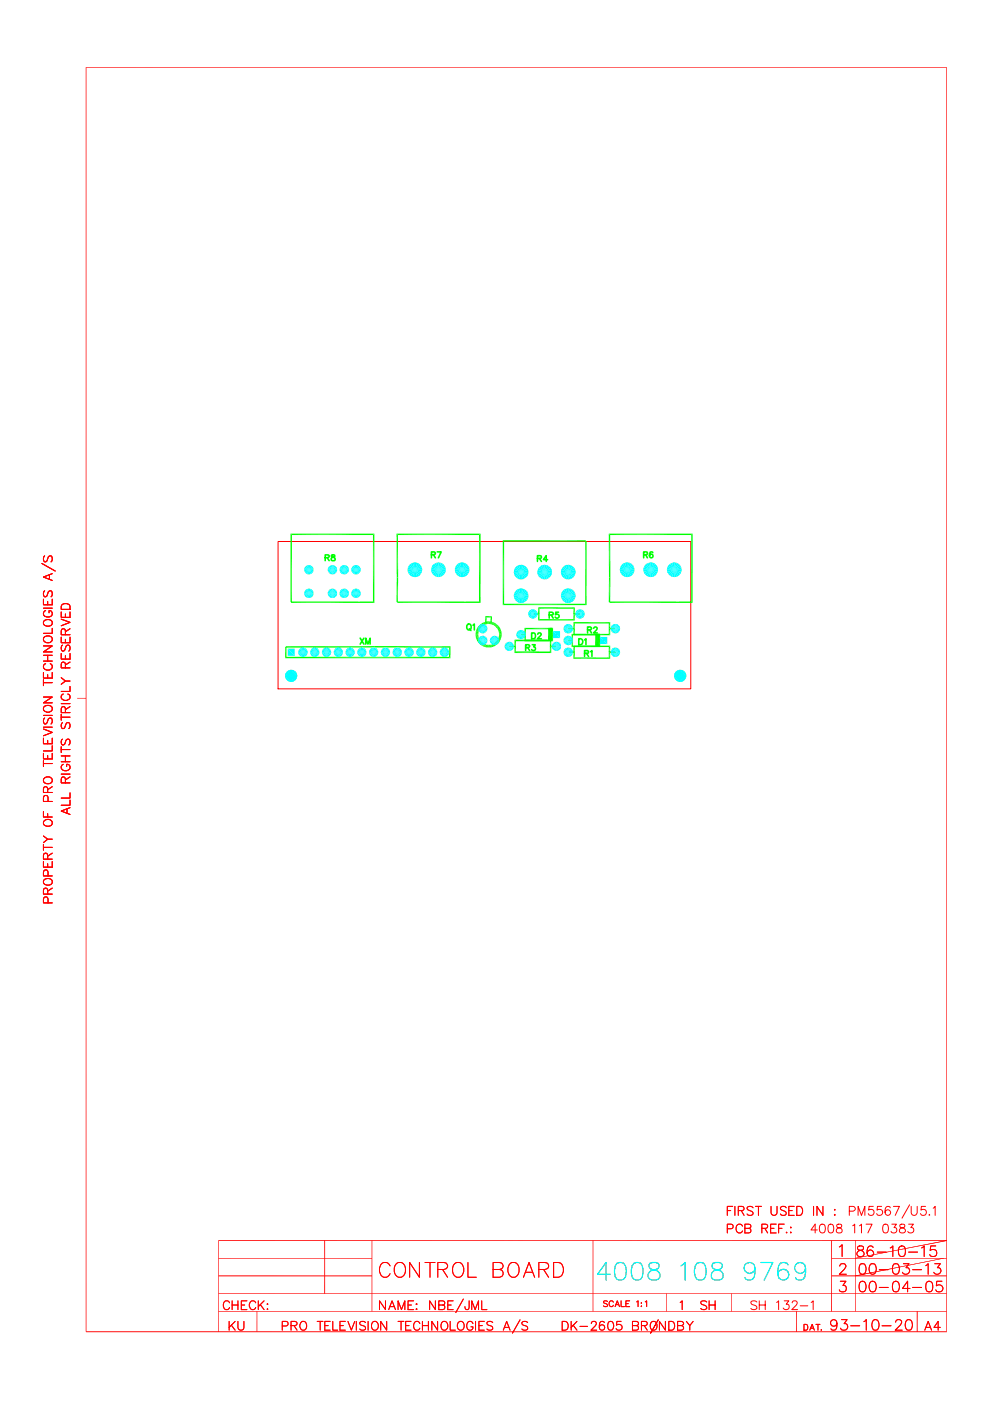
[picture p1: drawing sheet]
<svg xmlns="http://www.w3.org/2000/svg" width="210mm" height="297mm" viewBox="0 0 210 297" stroke-linecap="round" stroke-linejoin="round" font-family="sans-serif">
<g fill="none" stroke="#f00" stroke-width=".21">
<path d="M18.2 14.3h182.5M18.2 14.3v268l182.5 .1M200.7 14.3v268.1M59 114.8h87.5v31.2h-87.5zM46.4 266.8h32.5M46.4 274.3h154.3M46.4 270.5h32.5M54.5 278v4.3M68.9 263v11.3M78.9 263v15M125.7 263v15M141.4 274.3v3.7"/>
<path d="M155.1 274.3v3.7M168.8 278v4.3M176.3 263v15M176.4 266.8h24.3M176.4 270.5h24.3M181.4 263v15"/>
</g>
<g fill="#f00">
<path d="M16.4 148.1l1.8-.1z"/>
<path d="M16.4 148h1.8z"/>
<path d="M181.3 266.7l19.4-3.7z"/>
<path d="M181.4 266.8l19.3-3.8v.1z"/>
<path d="M181.3 270.5l18.8-3.8-18.7 3.9z"/>
<path d="M181.4 270.6l18.7-3.8z"/>
</g>
<path d="M155.1 274.3v3.7M181.4 263v15" fill="none" stroke="#f00" stroke-width=".21"/>
<g fill="#f00">
<path d="M16.4 148.1l1.8-.1z"/>
<path d="M16.4 148h1.8z"/>
</g>
<path d="M46.3 263h154.4M46.4 278h154.3M46.4 270.5h32.5M46.4 274.3h154.3M46.4 263v19.3M54.5 278v4.3M78.9 263v15M125.7 263v15M168.8 278v4.3M176.4 266.8h24.3M176.4 270.5h24.3M194.5 278v4.3" fill="none" stroke="#f00" stroke-width=".21"/>
<g fill="#f00">
<path d="M181.3 270.5l18.8-3.8-18.7 3.9z"/>
<path d="M181.4 270.6l18.7-3.8z"/>
</g>
<g fill="#0ff">
<path d="M61.7 143.3l.3 .7h-.3z"/>
<path d="M61.7 143.3l.6 .5-.3 .2z"/>
<path d="M61.7 143.3l.7 .3-.1 .2z"/>
<path d="M61.7 143.3h.8l-.1 .3z"/>
<path d="M61.7 143.3l.7-.3 .1 .3z"/>
<path d="M61.7 143.3l.6-.5 .1 .2z"/>
<path d="M62 142.6l.3 .2-.6 .5z"/>
<path d="M61.7 142.5l.3 .1-.3 .7z"/>
<path d="M61.4 142.6l.3-.1v.8z"/>
<path d="M61.2 142.8l.2-.2 .3 .7z"/>
<path d="M61.2 142.8l.5 .5-.7-.3z"/>
<path d="M61 143l.7 .3h-.7z"/>
<path d="M61 143.3h.7l-.7 .3z"/>
<path d="M61 143.6l.7-.3-.5 .5z"/>
<path d="M61.7 143.3l-.3 .7-.2-.2z"/>
<path d="M61.7 143.3v.7h-.3z"/>
<path d="M61.7 143.3l.4 1.2-.4 .1z"/>
<path d="M61.7 143.3l.8 1-.4 .2z"/>
<path d="M61.7 143.3l1.1 .7-.3 .3z"/>
<path d="M61.7 143.3l1.2 .4-.1 .3z"/>
<path d="M61.7 143.3h1.3l-.1 .4z"/>
<path d="M61.7 143.3l1.2-.4 .1 .4z"/>
<path d="M61.7 143.3l1.1-.8 .1 .4z"/>
<path d="M62.5 142.3l.3 .2-1.1 .8z"/>
<path d="M62.1 142.1l.4 .2-.8 1z"/>
<path d="M61.7 142l.4 .1-.4 1.2z"/>
<path d="M61.3 142.1l.4-.1v1.3z"/>
<path d="M61 142.3l.3-.2 .4 1.2z"/>
<path d="M60.7 142.5l.3-.2 .7 1z"/>
<path d="M60.7 142.5l1 .8-1.2-.4z"/>
<path d="M60.5 142.9l1.2 .4h-1.2z"/>
<path d="M60.5 143.3h1.2l-1.2 .4z"/>
<path d="M60.5 143.7l1.2-.4-1 .7z"/>
<path d="M60.7 144l1-.7-.7 1z"/>
<path d="M61.7 143.3l-.4 1.2-.3-.2z"/>
<path d="M61.7 143.3v1.3l-.4-.1z"/>
<path d="M144.2 143.3l.3 .7h-.3z"/>
<path d="M144.2 143.3l.5 .5-.2 .2z"/>
<path d="M144.2 143.3l.7 .3-.2 .2z"/>
<path d="M144.2 143.3h.8l-.1 .3z"/>
<path d="M144.2 143.3l.7-.3 .1 .3z"/>
<path d="M144.2 143.3l.5-.5 .2 .2z"/>
<path d="M144.5 142.6l.2 .2-.5 .5z"/>
<path d="M144.2 142.5l.3 .1-.3 .7z"/>
<path d="M143.9 142.6l.3-.1v.8z"/>
<path d="M143.7 142.8l.2-.2 .3 .7z"/>
<path d="M143.7 142.8l.5 .5-.7-.3z"/>
<path d="M143.5 143l.7 .3h-.7z"/>
<path d="M143.5 143.3h.7l-.7 .3z"/>
<path d="M143.5 143.6l.7-.3-.5 .5z"/>
<path d="M144.2 143.3l-.3 .7-.2-.2z"/>
<path d="M144.2 143.3v.7h-.3z"/>
<path d="M144.2 143.3l.4 1.2-.4 .1z"/>
<path d="M144.2 143.3l.8 1-.4 .2z"/>
<path d="M144.2 143.3l1 .7-.2 .3z"/>
<path d="M144.2 143.3l1.3 .4-.3 .3z"/>
<path d="M144.2 143.3h1.3v.4z"/>
<path d="M144.2 143.3l1.3-.4v.4z"/>
<path d="M144.2 143.3l1-.8 .3 .4z"/>
<path d="M145 142.3l.2 .2-1 .8z"/>
<path d="M144.6 142.1l.4 .2-.8 1z"/>
<path d="M144.2 142l.4 .1-.4 1.2z"/>
<path d="M143.8 142.1l.4-.1v1.3z"/>
<path d="M143.5 142.3l.3-.2 .4 1.2z"/>
<path d="M143.2 142.5l.3-.2 .7 1z"/>
<path d="M143.2 142.5l1 .8-1.2-.4z"/>
<path d="M143 142.9l1.2 .4h-1.3z"/>
<path d="M142.9 143.3h1.3l-1.2 .4z"/>
<path d="M143 143.7l1.2-.4-1 .7z"/>
<path d="M143.2 144l1-.7-.7 1z"/>
<path d="M144.2 143.3l-.4 1.2-.3-.2z"/>
<path d="M144.2 143.3v1.3l-.4-.1z"/>
</g>
<g fill="#0f0">
<path d="M129.4 138.5l1.1-.4v.4z"/>
<path d="M129.1 138.1h1.4l-1.1 .4z"/>
<path d="M129.1 138.1l.3 .4v1.2z"/>
<path d="M129.1 138.1l.3 1.6-.3-.3z"/>
</g>
<path d="M121.6 139.5h7.8" fill="none" stroke="#0f0" stroke-width=".3"/>
<g fill="#0f0">
<path d="M121.6 138.5l.3 .9-.3 .3z"/>
<path d="M121.9 138.1v1.3l-.3-.9z"/>
<path d="M120.6 138.5l1.3-.4-.3 .4z"/>
<path d="M120.6 138.1h1.3l-1.3 .4z"/>
<path d="M129.1 137.2l.3 1.1h-.3z"/>
<path d="M129.1 137.2l.3-.3v1.4z"/>
</g>
<path d="M121.6 137h7.8" fill="none" stroke="#0f0" stroke-width=".3"/>
<g fill="#0f0">
<path d="M121.6 136.9l.3 .3v1.1z"/>
<path d="M121.6 136.9l.3 1.4h-.3z"/>
</g>
<g fill="#0ff">
<path d="M130.5 138.3l.4 .9-.4 .1z"/>
<path d="M130.5 138.3l.7 .7-.3 .2z"/>
<path d="M130.5 138.3l.9 .4-.2 .3z"/>
<path d="M130.5 138.3h1l-.1 .4z"/>
<path d="M130.5 138.3l.9-.4 .1 .4z"/>
<path d="M131.2 137.6l.2 .3-.9 .4z"/>
<path d="M130.9 137.4l.3 .2-.7 .7z"/>
<path d="M130.5 137.3l.4 .1-.4 .9z"/>
<path d="M130.1 137.4l.4-.1v1z"/>
<path d="M129.8 137.6l.3-.2 .4 .9z"/>
<path d="M129.8 137.6l.7 .7-1-.4z"/>
<path d="M129.5 137.9l1 .4h-1z"/>
<path d="M129.5 138.3h1l-1 .4z"/>
<path d="M129.5 138.7l1-.4-.7 .7z"/>
<path d="M129.8 139l.7-.7-.4 .9z"/>
<path d="M130.5 138.3v1l-.4-.1z"/>
<path d="M120.5 138.3l.4 .9-.4 .1z"/>
<path d="M120.5 138.3l.7 .7-.3 .2z"/>
<path d="M120.5 138.3l.9 .4-.2 .3z"/>
<path d="M120.5 138.3h1l-.1 .4z"/>
<path d="M120.5 138.3l.9-.4 .1 .4z"/>
<path d="M120.5 138.3l.7-.7 .2 .3z"/>
<path d="M120.9 137.4l.3 .2-.7 .7z"/>
<path d="M120.5 137.3l.4 .1-.4 .9z"/>
<path d="M120.1 137.4l.4-.1v1z"/>
<path d="M119.8 137.6l.3-.2 .4 .9z"/>
<path d="M119.8 137.6l.7 .7-1-.4z"/>
<path d="M119.5 137.9l1 .4h-1z"/>
<path d="M119.5 138.3h1l-1 .4z"/>
<path d="M119.5 138.7l1-.4-.7 .7z"/>
<path d="M120.5 138.3l-.4 .9-.3-.2z"/>
<path d="M120.5 138.3v1l-.4-.1z"/>
</g>
<path d="M123.9 138.5l.8-.1v-.4l-.8-.1v1.3M124.4 138.5l.4 .7M125.2 138.2l.3-.3v1.3" fill="none" stroke="#0f0" stroke-width=".34"/>
<g fill="#0f0">
<path d="M120.5 133.1h1.1l-1.1 .3z"/>
<path d="M120.5 133.4l1.1-.3 .3 .3z"/>
<path d="M121.6 131.9l.3 1.5-.3-.3z"/>
<path d="M121.6 131.9l.3 .3v1.2z"/>
</g>
<path d="M121.6 132h7.8" fill="none" stroke="#0f0" stroke-width=".3"/>
<g fill="#0f0">
<path d="M129.1 132.2l.3-.3v1.2z"/>
<path d="M129.1 132.2l.3 .9-.3 .3z"/>
<path d="M129.4 133.1h.9l-1.2 .3z"/>
<path d="M129.1 133.4l1.2-.3v.3z"/>
<path d="M121.6 133.3h.3v1.1z"/>
<path d="M121.6 133.3l.3 1.1-.3 .3z"/>
</g>
<path d="M121.6 134.5h7.8" fill="none" stroke="#0f0" stroke-width=".3"/>
<g fill="#0f0">
<path d="M129.1 133.3l.3 1.4-.3-.3z"/>
<path d="M129.1 133.3h.3v1.4z"/>
</g>
<g fill="#0ff">
<path d="M120.5 133.3l.4 .9-.4 .1z"/>
<path d="M120.5 133.3l.7 .7-.3 .2z"/>
<path d="M120.5 133.3l.9 .4-.2 .3z"/>
<path d="M120.5 133.3h1l-.1 .4z"/>
<path d="M120.5 133.3l.9-.4 .1 .4z"/>
<path d="M120.5 133.3l.7-.7 .2 .3z"/>
<path d="M120.9 132.4l.3 .2-.7 .7z"/>
<path d="M120.5 132.3l.4 .1-.4 .9z"/>
<path d="M120.1 132.4l.4-.1v1z"/>
<path d="M119.8 132.6l.3-.2 .4 .9z"/>
<path d="M119.8 132.6l.7 .7-1-.4z"/>
<path d="M119.5 132.9l1 .4h-1z"/>
<path d="M119.5 133.3h1l-1 .4z"/>
<path d="M119.5 133.7l1-.4-.7 .7z"/>
<path d="M120.5 133.3l-.4 .9-.3-.2z"/>
<path d="M120.5 133.3v1l-.4-.1z"/>
<path d="M130.5 133.3l.4 .9-.4 .1z"/>
<path d="M130.5 133.3l.7 .7-.3 .2z"/>
<path d="M130.5 133.3l.9 .4-.2 .3z"/>
<path d="M130.5 133.3h1l-.1 .4z"/>
<path d="M130.5 133.3l.9-.4 .1 .4z"/>
<path d="M131.2 132.6l.2 .3-.9 .4z"/>
<path d="M130.9 132.4l.3 .2-.7 .7z"/>
<path d="M130.5 132.3l.4 .1-.4 .9z"/>
<path d="M130.1 132.4l.4-.1v1z"/>
<path d="M129.8 132.6l.3-.2 .4 .9z"/>
<path d="M129.8 132.6l.7 .7-1-.4z"/>
<path d="M129.5 132.9l1 .4h-1z"/>
<path d="M129.5 133.3h1l-1 .4z"/>
<path d="M129.5 133.7l1-.4-.7 .7z"/>
<path d="M129.8 134l.7-.7-.4 .9z"/>
<path d="M130.5 133.3v1l-.4-.1z"/>
</g>
<path d="M124.6 133.5h.7l.1-.3-.3-.3h-.5v1.3M125 133.5l.4 .7M125.9 133.2a.36 .36 0 0 1 .4-.3 .36 .36 0 0 1 .3 .4l-.8 .9h.8" fill="none" stroke="#0f0" stroke-width=".34"/>
<g fill="#0f0">
<path d="M108 136.9h1.1l-1.1 .3z"/>
<path d="M108 137.2l1.1-.3 .3 .3z"/>
<path d="M109.1 135.6l.3 1.6-.3-.3z"/>
<path d="M109.1 135.6l.3 .4v1.2z"/>
</g>
<path d="M109.1 135.8h7.8" fill="none" stroke="#0f0" stroke-width=".34"/>
<g fill="#0f0">
<path d="M116.9 135.6v1.3l-.3-.9z"/>
<path d="M116.6 136l.3 .9-.3 .3z"/>
<path d="M116.9 136.9h1l-1.3 .3z"/>
<path d="M116.6 137.2l1.3-.3v.3z"/>
<path d="M109.1 137.1h.3v1z"/>
<path d="M109.1 137.1l.3 1-.3 .4z"/>
</g>
<path d="M109.1 138.3h7.8" fill="none" stroke="#0f0" stroke-width=".34"/>
<g fill="#0f0">
<path d="M116.6 137.1l.3 1.4-.3-.4z"/>
<path d="M116.6 137.1h.3v1.4z"/>
</g>
<g fill="#0ff">
<path d="M108 137.1l.4 .9h-.4z"/>
<path d="M108 137.1l.7 .6-.3 .3z"/>
<path d="M108 137.1l.9 .3-.2 .3z"/>
<path d="M108 137.1h1l-.1 .3z"/>
<path d="M108 137.1l.9-.5 .1 .5z"/>
<path d="M108.7 136.3l.2 .3-.9 .5z"/>
<path d="M108.4 136.1l.3 .2-.7 .8z"/>
<path d="M108 136l.4 .1-.4 1z"/>
<path d="M107.6 136.1l.4-.1v1.1z"/>
<path d="M107.3 136.3l.3-.2 .4 1z"/>
<path d="M107.3 136.3l.7 .8-.9-.5z"/>
<path d="M107.1 136.6l.9 .5h-1z"/>
<path d="M107 137.1h1l-.9 .3z"/>
<path d="M107.1 137.4l.9-.3-.7 .6z"/>
<path d="M107.3 137.7l.7-.6-.4 .9z"/>
<path d="M108 137.1v.9h-.4z"/>
<path d="M118 137.1l.4 .9h-.4z"/>
<path d="M118 137.1l.7 .6-.3 .3z"/>
<path d="M118 137.1l.9 .3-.2 .3z"/>
<path d="M118 137.1h1l-.1 .3z"/>
<path d="M118 137.1l.9-.5 .1 .5z"/>
<path d="M118 137.1l.7-.8 .2 .3z"/>
<path d="M118.4 136.1l.3 .2-.7 .8z"/>
<path d="M118 136l.4 .1-.4 1z"/>
<path d="M117.6 136.1l.4-.1v1.1z"/>
<path d="M117.3 136.3l.3-.2 .4 1z"/>
<path d="M117.3 136.3l.7 .8-.9-.5z"/>
<path d="M117.1 136.6l.9 .5h-1z"/>
<path d="M117 137.1h1l-.9 .3z"/>
<path d="M117.1 137.4l.9-.3-.7 .6z"/>
<path d="M117.3 137.7l.7-.6-.4 .9z"/>
<path d="M118 137.1v.9h-.4z"/>
</g>
<path d="M111.4 137.3h.6l.3-.4-.1-.2h-.8v1.2M111.9 137.3l.4 .6M112.8 136.7h.7l-.4 .5a.41 .41 0 0 1 .3 .6 .41 .41 0 0 1-.7-.1" fill="none" stroke="#0f0" stroke-width=".34"/>
<g fill="#0f0">
<path d="M121.9 130.3l1.1-.3v.3z"/>
<path d="M121.6 130h1.4l-1.1 .3z"/>
<path d="M121.6 130l.3 .3v1.3z"/>
<path d="M121.6 130l.3 1.6-.3-.3z"/>
</g>
<path d="M114.1 131.4h7.8" fill="none" stroke="#0f0" stroke-width=".3"/>
<g fill="#0f0">
<path d="M114.1 130.3l.3 1-.3 .3z"/>
<path d="M114.1 130.3l.3-.3v1.3z"/>
<path d="M113.1 130.3l1.3-.3-.3 .3z"/>
<path d="M113.1 130h1.3l-1.3 .3z"/>
<path d="M121.6 129.1l.3 1.1h-.3z"/>
<path d="M121.6 129.1l.3-.3v1.4z"/>
</g>
<path d="M114.1 128.9h7.8" fill="none" stroke="#0f0" stroke-width=".3"/>
<g fill="#0f0">
<path d="M114.1 128.8l.3 .3v1.1z"/>
<path d="M114.1 128.8l.3 1.4h-.3z"/>
</g>
<g fill="#0ff">
<path d="M123 130.2l.4 .9-.4 .1z"/>
<path d="M123 130.2l.7 .7-.3 .2z"/>
<path d="M123 130.2l.9 .3-.2 .4z"/>
<path d="M123 130.2h1l-.1 .3z"/>
<path d="M123 130.2l.9-.4 .1 .4z"/>
<path d="M123 130.2l.7-.8 .2 .4z"/>
<path d="M123.4 129.2l.3 .2-.7 .8z"/>
<path d="M123 129.2h.4l-.4 1z"/>
<path d="M122.6 129.2h.4v1z"/>
<path d="M122.3 129.4l.3-.2 .4 1z"/>
<path d="M122.3 129.4l.7 .8-1-.4z"/>
<path d="M122 129.8l1 .4h-1z"/>
<path d="M122 130.2h1l-1 .3z"/>
<path d="M122 130.5l1-.3-.7 .7z"/>
<path d="M122.3 130.9l.7-.7-.4 .9z"/>
<path d="M123 130.2v1l-.4-.1z"/>
<path d="M113 130.2l.4 .9-.4 .1z"/>
<path d="M113 130.2l.7 .7-.3 .2z"/>
<path d="M113 130.2l.9 .3-.2 .4z"/>
<path d="M113 130.2h1l-.1 .3z"/>
<path d="M113 130.2l.9-.4 .1 .4z"/>
<path d="M113.7 129.4l.2 .4-.9 .4z"/>
<path d="M113.4 129.2l.3 .2-.7 .8z"/>
<path d="M113 129.2h.4l-.4 1z"/>
<path d="M112.6 129.2h.4v1z"/>
<path d="M112.3 129.4l.3-.2 .4 1z"/>
<path d="M112.3 129.4l.7 .8-.9-.4z"/>
<path d="M112.1 129.8l.9 .4h-1z"/>
<path d="M112 130.2h1l-.9 .3z"/>
<path d="M112.1 130.5l.9-.3-.7 .7z"/>
<path d="M112.3 130.9l.7-.7-.4 .9z"/>
<path d="M113 130.2v1l-.4-.1z"/>
</g>
<path d="M84.2 113.1v9.4M101.7 113.1v14.7M116.4 130.4l.8-.1v-.4l-.8-.1v1.3M116.9 130.4l.4 .7M118.4 129.8h-.6v.5l.2-.1a.44 .44 0 0 1 .6 .4 .44 .44 0 0 1-.6 .5l-.3-.3" fill="none" stroke="#0f0" stroke-width=".34"/>
<path d="M84.1 113.3h17.8M84.2 122.5v5.2M84.2 127.7h17.7M84.3 122.5v5.2" fill="none" stroke="#0f0" stroke-width=".3"/>
<g fill="#0ff">
<path d="M88 120.8l.5 1.5-.5 .1z"/>
<path d="M88 120.8l.9 1.3-.4 .2z"/>
<path d="M88 120.8l1.2 .9-.3 .4z"/>
<path d="M88 120.8l1.5 .5-.3 .4z"/>
<path d="M88 120.8h1.5v.5z"/>
<path d="M88 120.8l1.5-.5v.5z"/>
<path d="M88 120.8l1.2-.9 .3 .4z"/>
<path d="M88.9 119.5l.3 .4-1.2 .9z"/>
<path d="M88.5 119.3l.4 .2-.9 1.3z"/>
<path d="M88 119.2l.5 .1-.5 1.5z"/>
<path d="M87.5 119.3l.5-.1v1.6z"/>
<path d="M87.1 119.5l.4-.2 .5 1.5z"/>
<path d="M86.7 119.9l.4-.4 .9 1.3z"/>
<path d="M86.7 119.9l1.3 .9-1.5-.5z"/>
<path d="M86.5 120.3l1.5 .5h-1.6z"/>
<path d="M86.4 120.8h1.6l-1.5 .5z"/>
<path d="M86.5 121.3l1.5-.5-1.3 .9z"/>
<path d="M86.7 121.7l1.3-.9-.9 1.3z"/>
<path d="M88 120.8l-.5 1.5-.4-.2z"/>
<path d="M88 120.8v1.6l-.5-.1z"/>
<path d="M93 120.8l.5 1.5-.5 .1z"/>
<path d="M93 120.8l.9 1.3-.4 .2z"/>
<path d="M93 120.8l1.2 .9-.3 .4z"/>
<path d="M93 120.8l1.4 .5-.2 .4z"/>
<path d="M93 120.8h1.5l-.1 .5z"/>
<path d="M93 120.8l1.4-.5 .1 .5z"/>
<path d="M93 120.8l1.2-.9 .2 .4z"/>
<path d="M93.9 119.5l.3 .4-1.2 .9z"/>
<path d="M93.5 119.3l.4 .2-.9 1.3z"/>
<path d="M93 119.2l.5 .1-.5 1.5z"/>
<path d="M92.5 119.3l.5-.1v1.6z"/>
<path d="M92.1 119.5l.4-.2 .5 1.5z"/>
<path d="M91.7 119.9l.4-.4 .9 1.3z"/>
<path d="M91.7 119.9l1.3 .9-1.5-.5z"/>
<path d="M91.5 120.3l1.5 .5h-1.6z"/>
<path d="M91.4 120.8h1.6l-1.5 .5z"/>
<path d="M91.5 121.3l1.5-.5-1.3 .9z"/>
<path d="M91.7 121.7l1.3-.9-.9 1.3z"/>
<path d="M93 120.8l-.5 1.5-.4-.2z"/>
<path d="M93 120.8v1.6l-.5-.1z"/>
<path d="M98 120.8l.5 1.5-.5 .1z"/>
<path d="M98 120.8l.9 1.3-.4 .2z"/>
<path d="M98 120.8l1.2 .9-.3 .4z"/>
<path d="M98 120.8l1.5 .5-.3 .4z"/>
<path d="M98 120.8h1.5v.5z"/>
<path d="M98 120.8l1.5-.5v.5z"/>
<path d="M98 120.8l1.2-.9 .3 .4z"/>
<path d="M98.9 119.5l.3 .4-1.2 .9z"/>
<path d="M98.5 119.3l.4 .2-.9 1.3z"/>
<path d="M98 119.2l.5 .1-.5 1.5z"/>
<path d="M97.5 119.3l.5-.1v1.6z"/>
<path d="M97.1 119.5l.4-.2 .5 1.5z"/>
<path d="M96.7 119.9l.4-.4 .9 1.3z"/>
<path d="M96.7 119.9l1.3 .9-1.5-.5z"/>
<path d="M96.5 120.3l1.5 .5h-1.6z"/>
<path d="M96.4 120.8h1.6l-1.5 .5z"/>
<path d="M96.5 121.3l1.5-.5-1.3 .9z"/>
<path d="M96.7 121.7l1.3-.9-.9 1.3z"/>
<path d="M98 120.8l-.5 1.5-.4-.2z"/>
<path d="M98 120.8v1.6l-.5-.1z"/>
</g>
<path d="M91.5 117.6h.7l.1-.3-.1-.2-.7-.1v1.3M91.9 117.6l.4 .7M92.7 117h.8l-.6 1.3" fill="none" stroke="#0f0" stroke-width=".34"/>
<g fill="#0f0">
<path d="M120.5 135.6h1l-1 .4z"/>
<path d="M120.5 136l1-.4-.3 .4z"/>
<path d="M121.5 135.6v1.3l-.3-.9z"/>
<path d="M121.2 136l.3 .9-.3 .3z"/>
</g>
<path d="M121.2 137h6.1" fill="none" stroke="#0f0" stroke-width=".3"/>
<g fill="#0f0">
<path d="M127 135.6l.3 1.6-.3-.3z"/>
<path d="M127 135.6l.3 .4v1.2z"/>
<path d="M127 135.6h1l-.7 .4z"/>
<path d="M127.3 136l.7-.4v.4z"/>
<path d="M127 134.7l.3 1.1h-.3z"/>
<path d="M127.3 134.4v1.4l-.3-1.1z"/>
</g>
<path d="M121.2 134.5h6.1" fill="none" stroke="#0f0" stroke-width=".3"/>
<g fill="#0f0">
<path d="M121.2 134.4l.3 .3v1.1z"/>
<path d="M121.2 134.4l.3 1.4h-.3z"/>
</g>
<path d="M127 134.4v2.7" fill="none" stroke="#0f0" stroke-width=".3"/>
<g fill="#0f0">
<path d="M126.6 134.7l.5-.3-.3 .3z"/>
<path d="M126.3 134.4h.8l-.5 .3z"/>
</g>
<path d="M126.3 134.5v2.6M126.5 134.4v2.7M126.6 134.5v2.6M126.7 134.4v2.7" fill="none" stroke="#0f0" stroke-width=".3"/>
<g fill="#0f0">
<path d="M126.6 134.4h.4l-.2 .2z"/>
<path d="M126.7 134.7h.2z"/>
</g>
<path d="M126.9 134.4v2.7" fill="none" stroke="#0f0" stroke-width=".3"/>
<g fill="#0ff">
<path d="M127.2 135h1.5v1.6z"/>
<path d="M127.2 135l1.5 1.6h-1.5z"/>
<path d="M120.5 135.8l.4 .9-.4 .1z"/>
<path d="M120.5 135.8l.7 .7-.3 .2z"/>
<path d="M120.5 135.8l.9 .4-.2 .3z"/>
<path d="M120.5 135.8h1l-.1 .4z"/>
<path d="M120.5 135.8l.9-.4 .1 .4z"/>
<path d="M120.5 135.8l.7-.7 .2 .3z"/>
<path d="M120.9 134.9l.3 .2-.7 .7z"/>
<path d="M120.5 134.8l.4 .1-.4 .9z"/>
<path d="M120.1 134.9l.4-.1v1z"/>
<path d="M119.8 135.1l.3-.2 .4 .9z"/>
<path d="M119.8 135.1l.7 .7-1-.4z"/>
<path d="M119.5 135.4l1 .4h-1z"/>
<path d="M119.5 135.8h1l-1 .4z"/>
<path d="M119.5 136.2l1-.4-.7 .7z"/>
<path d="M120.5 135.8l-.4 .9-.3-.2z"/>
<path d="M120.5 135.8v1l-.4-.1z"/>
</g>
<path d="M122.7 135.4h.4a.68 .68 0 0 1 .5 .7 .68 .68 0 0 1-.5 .6h-.4zM123.9 135.7l.3-.3v1.3" fill="none" stroke="#0f0" stroke-width=".34"/>
<g fill="#0f0">
<path d="M110.5 134.4h1l-1 .3z"/>
<path d="M110.5 134.7l1-.3-.3 .3z"/>
<path d="M111.5 134.4v1.2l-.3-.9z"/>
<path d="M111.2 134.7l.3 .9-.3 .4z"/>
</g>
<path d="M111.2 135.8h6.1" fill="none" stroke="#0f0" stroke-width=".34"/>
<g fill="#0f0">
<path d="M117 134.4l.3 1.6-.3-.4z"/>
<path d="M117 134.4l.3 .3v1.3z"/>
<path d="M117 134.4h1l-.7 .3z"/>
<path d="M117.3 134.7l.7-.3v.3z"/>
<path d="M117 133.4l.3 1.1h-.3z"/>
<path d="M117.3 133.1v1.4l-.3-1.1z"/>
</g>
<path d="M111.2 133.3h6.1" fill="none" stroke="#0f0" stroke-width=".3"/>
<g fill="#0f0">
<path d="M111.2 133.1l.3 .3v1.1z"/>
<path d="M111.2 133.1l.3 1.4h-.3z"/>
</g>
<path d="M117 133.1v2.7" fill="none" stroke="#0f0" stroke-width=".3"/>
<g fill="#0f0">
<path d="M116.6 133.4l.5-.3-.3 .3z"/>
<path d="M116.3 133.1h.8l-.5 .3z"/>
</g>
<path d="M116.4 133.3v2.5M116.5 133.1v2.7M116.6 133.3v2.5M116.7 133.1v2.7" fill="none" stroke="#0f0" stroke-width=".3"/>
<g fill="#0f0">
<path d="M116.6 133.1h.4l-.2 .2z"/>
<path d="M116.8 133.3l.1 .1h-.2z"/>
</g>
<path d="M116.9 133.1v2.7" fill="none" stroke="#0f0" stroke-width=".3"/>
<g fill="#0ff">
<path d="M117.2 133.8h1.5v1.5z"/>
<path d="M117.2 133.8l1.5 1.5h-1.5z"/>
<path d="M110.5 134.5l.4 1h-.4z"/>
<path d="M110.5 134.5l.7 .7-.3 .3z"/>
<path d="M110.5 134.5l.9 .4-.2 .3z"/>
<path d="M110.5 134.5h1l-.1 .4z"/>
<path d="M110.5 134.5l.9-.4 .1 .4z"/>
<path d="M111.2 133.8l.2 .3-.9 .4z"/>
<path d="M110.9 133.6l.3 .2-.7 .7z"/>
<path d="M110.5 133.5l.4 .1-.4 .9z"/>
<path d="M110.1 133.6l.4-.1v1z"/>
<path d="M109.8 133.8l.3-.2 .4 .9z"/>
<path d="M109.8 133.8l.7 .7-.9-.4z"/>
<path d="M109.6 134.1l.9 .4h-1z"/>
<path d="M109.5 134.5h1l-.9 .4z"/>
<path d="M109.6 134.9l.9-.4-.7 .7z"/>
<path d="M109.8 135.2l.7-.7-.4 1z"/>
<path d="M110.5 134.5v1h-.4z"/>
</g>
<path d="M112.7 134.2h.4a.67 .67 0 0 1 .4 .6 .67 .67 0 0 1-.4 .6h-.4zM114 134.5l.2-.3h.4l.2 .2-.9 1h.9" fill="none" stroke="#0f0" stroke-width=".34"/>
<g fill="#0f0">
<path d="M103 132.1l.6-.1v.3z"/>
<path d="M103 132.1l.6 .2-.6 .1z"/>
<path d="M102.4 132.3l.6-.2v.3z"/>
<path d="M102.4 132.3l.6 .1-.5 .2z"/>
<path d="M101.8 132.7l.6-.4 .1 .3z"/>
<path d="M101.8 132.7l.7-.1-.5 .4z"/>
<path d="M101.8 132.7l.2 .3-.6 .3z"/>
<path d="M101.4 133.3l.6-.3-.3 .4z"/>
<path d="M101.4 133.3l.3 .1-.5 .4z"/>
<path d="M101.2 133.8l.5-.4-.2 .5z"/>
<path d="M101.2 133.8l.3 .1-.4 .6z"/>
<path d="M101.5 133.9l-.1 .6h-.3z"/>
<path d="M101.1 134.5h.3l-.2 .7z"/>
<path d="M101.4 134.5l.1 .6-.3 .1z"/>
<path d="M101.2 135.2l.3-.1-.1 .7z"/>
<path d="M101.5 135.1l.2 .5-.3 .2z"/>
<path d="M101.4 135.8l.3-.2 .1 .7z"/>
<path d="M101.7 135.6l.3 .5-.2 .2z"/>
<path d="M101.8 136.3l.2-.2 .4 .6z"/>
<path d="M102 136.1l.5 .3-.1 .3z"/>
<path d="M102.5 136.4l.5 .5-.6-.2z"/>
<path d="M102.5 136.4l.5 .3v.2z"/>
<path d="M103 136.7l.6 .4-.6-.2z"/>
<path d="M103 136.7h.6v.4z"/>
<path d="M103.6 136.7l.7 .2-.7 .2z"/>
<path d="M103.6 136.7h.6l.1 .2z"/>
<path d="M104.2 136.7h.7l-.6 .2z"/>
<path d="M104.2 136.7l.5-.3 .2 .3z"/>
<path d="M104.7 136.4l.7-.1-.5 .4z"/>
<path d="M104.7 136.4l.5-.3 .2 .2z"/>
<path d="M105.2 136.1l.6-.3-.4 .5z"/>
<path d="M105.5 135.6l.3 .2-.6 .3z"/>
<path d="M105.5 135.6l.5-.4-.2 .6z"/>
<path d="M105.7 135.1l.3 .1-.5 .4z"/>
<path d="M106.1 134.5l-.1 .7-.3-.1z"/>
<path d="M105.8 134.5h.3l-.4 .6z"/>
<path d="M106 133.8l.1 .7h-.3z"/>
<path d="M105.7 133.9l.3-.1-.2 .7z"/>
<path d="M105.8 133.3l.2 .5-.3 .1z"/>
<path d="M105.5 133.4l.3-.1-.1 .6z"/>
<path d="M105.4 132.7l.4 .6-.3 .1z"/>
<path d="M105.2 133l.2-.3 .1 .7z"/>
<path d="M104.9 132.3l.5 .4-.2 .3z"/>
<path d="M104.9 132.3l.3 .7-.5-.4z"/>
<path d="M104.3 132.1l.6 .2-.2 .3z"/>
<path d="M104.3 132.1l.4 .5-.5-.2z"/>
<path d="M103.6 132l.7 .1-.1 .3z"/>
<path d="M103.6 132l.6 .4-.6-.1z"/>
<path d="M103.6 137l.6 .2-.6 .1z"/>
<path d="M103.6 137l.5-.1 .1 .3z"/>
<path d="M104.1 136.9l.7 .1-.6 .2z"/>
<path d="M104.1 136.9l.6-.1 .1 .2z"/>
<path d="M104.7 136.8l.6-.1-.5 .3z"/>
<path d="M104.7 136.8l.5-.3 .1 .2z"/>
<path d="M105.2 136.5l.6-.2-.5 .4z"/>
<path d="M105.5 136l.3 .3-.6 .2z"/>
<path d="M105.5 136l.6-.3-.3 .6z"/>
<path d="M105.8 135.6l.3 .1-.6 .3z"/>
<path d="M105.8 135.6l.5-.5-.2 .6z"/>
<path d="M106 135.1h.3l-.5 .5z"/>
<path d="M106.4 134.5l-.1 .6h-.3z"/>
<path d="M106.1 134.5h.3l-.4 .6z"/>
<path d="M106.3 133.9l.1 .6h-.3z"/>
<path d="M106 134l.3-.1-.2 .6z"/>
<path d="M106.1 133.3l.2 .6-.3 .1z"/>
<path d="M105.8 133.5l.3-.2-.1 .7z"/>
<path d="M105.8 132.8l.3 .5-.3 .2z"/>
<path d="M105.5 133l.3-.2v.7z"/>
<path d="M105.3 132.4l.5 .4-.3 .2z"/>
<path d="M105.3 132.4l.2 .6-.3-.4z"/>
<path d="M104.8 132l.5 .4-.1 .2z"/>
<path d="M104.8 132l.4 .6-.5-.3z"/>
<path d="M104.2 131.8l.6 .2-.1 .3z"/>
<path d="M104.2 131.8l.5 .5-.6-.2z"/>
<path d="M103.6 131.7l.6 .1-.1 .3z"/>
<path d="M103.6 131.7l.5 .4-.5-.1z"/>
<path d="M103 131.8l.6-.1v.3z"/>
<path d="M103 131.8l.6 .2-.6 .1z"/>
<path d="M102.4 132l.6-.2v.3z"/>
<path d="M102.4 132l.6 .1-.5 .2z"/>
<path d="M101.9 132.4l.5-.4 .1 .3z"/>
<path d="M101.9 132.4l.6-.1-.4 .3z"/>
<path d="M101.4 132.8l.5-.4 .2 .2z"/>
<path d="M101.4 132.8l.7-.2-.4 .4z"/>
<path d="M101.4 132.8l.3 .2-.6 .3z"/>
<path d="M101.1 133.3l.6-.3-.3 .5z"/>
<path d="M101.1 133.3l.3 .2-.5 .4z"/>
<path d="M100.9 133.9l.5-.4-.2 .5z"/>
<path d="M100.9 133.9l.3 .1-.4 .5z"/>
<path d="M101.2 134l-.1 .5h-.3z"/>
<path d="M100.8 134.5h.3l-.2 .6z"/>
<path d="M101.1 134.5l.1 .6h-.3z"/>
<path d="M100.9 135.1h.3l-.1 .6z"/>
<path d="M101.2 135.1l.2 .5-.3 .1z"/>
<path d="M101.1 135.7l.3-.1v.7z"/>
<path d="M101.4 135.6l.3 .4-.3 .3z"/>
<path d="M101.4 136.3l.3-.3 .2 .7z"/>
<path d="M101.7 136l.4 .5-.2 .2z"/>
<path d="M101.9 136.7l.2-.2 .3 .5z"/>
<path d="M102.1 136.5l.4 .3-.1 .2z"/>
<path d="M102.5 136.8l.5 .4-.6-.2z"/>
<path d="M102.5 136.8l.5 .1v.3z"/>
<path d="M103 136.9l.6 .4-.6-.1z"/>
<path d="M103 136.9l.6 .1v.3z"/>
<path d="M104 130.9l.3 1h-.3z"/>
<path d="M104 130.9l.3-.3v1.3z"/>
<path d="M103.2 130.9l1.1-.3-.3 .3z"/>
<path d="M102.9 130.6h1.4l-1.1 .3z"/>
<path d="M102.9 130.6l.3 .3v1z"/>
<path d="M102.9 130.6l.3 1.3h-.3z"/>
</g>
<g fill="#0ff">
<path d="M102.4 133.3l.3 .9-.3 .1z"/>
<path d="M102.4 133.3l.6 .7-.3 .2z"/>
<path d="M102.4 133.3l.9 .4-.3 .3z"/>
<path d="M102.4 133.3h.9v.4z"/>
<path d="M102.4 133.3l.9-.4v.4z"/>
<path d="M103 132.6l.3 .3-.9 .4z"/>
<path d="M102.7 132.4l.3 .2-.6 .7z"/>
<path d="M102.4 132.3l.3 .1-.3 .9z"/>
<path d="M102 132.4l.4-.1v1z"/>
<path d="M101.6 132.6l.4-.2 .4 .9z"/>
<path d="M101.6 132.6l.8 .7-1-.4z"/>
<path d="M101.4 132.9l1 .4h-1.1z"/>
<path d="M101.3 133.3h1.1l-1 .4z"/>
<path d="M101.4 133.7l1-.4-.8 .7z"/>
<path d="M102.4 133.3l-.4 .9-.4-.2z"/>
<path d="M102.4 133.3v1l-.4-.1z"/>
<path d="M104.9 135.8l.3 .9-.3 .1z"/>
<path d="M104.9 135.8l.7 .7-.4 .2z"/>
<path d="M104.9 135.8l.9 .4-.2 .3z"/>
<path d="M104.9 135.8h.9v.4z"/>
<path d="M104.9 135.8l.9-.4v.4z"/>
<path d="M104.9 135.8l.7-.7 .2 .3z"/>
<path d="M105.2 134.9l.4 .2-.7 .7z"/>
<path d="M104.9 134.8l.3 .1-.3 .9z"/>
<path d="M104.5 134.9l.4-.1v1z"/>
<path d="M104.1 135.1l.4-.2 .4 .9z"/>
<path d="M104.1 135.1l.8 .7-1-.4z"/>
<path d="M103.9 135.4l1 .4h-1.1z"/>
<path d="M103.8 135.8h1.1l-1 .4z"/>
<path d="M103.9 136.2l1-.4-.8 .7z"/>
<path d="M104.9 135.8l-.4 .9-.4-.2z"/>
<path d="M104.9 135.8v1l-.4-.1z"/>
<path d="M102.4 135.8l.3 .9-.3 .1z"/>
<path d="M102.4 135.8l.6 .7-.3 .2z"/>
<path d="M102.4 135.8l.9 .4-.3 .3z"/>
<path d="M102.4 135.8h.9v.4z"/>
<path d="M102.4 135.8l.9-.4v.4z"/>
<path d="M103 135.1l.3 .3-.9 .4z"/>
<path d="M102.7 134.9l.3 .2-.6 .7z"/>
<path d="M102.4 134.8l.3 .1-.3 .9z"/>
<path d="M102 134.9l.4-.1v1z"/>
<path d="M101.6 135.1l.4-.2 .4 .9z"/>
<path d="M101.6 135.1l.8 .7-1-.4z"/>
<path d="M101.4 135.4l1 .4h-1.1z"/>
<path d="M101.3 135.8h1.1l-1 .4z"/>
<path d="M101.4 136.2l1-.4-.8 .7z"/>
<path d="M101.6 136.5l.8-.7-.4 .9z"/>
<path d="M102.4 135.8v1l-.4-.1z"/>
</g>
<path d="M99 132.6l.3-.3a.62 .62 0 0 1 .6 .7 .62 .62 0 0 1-.7 .5l-.2-.4zM99.5 133.3l.4 .4M100.3 132.5l.3-.2v1.3" fill="none" stroke="#0f0" stroke-width=".34"/>
<path d="M106.6 114.7h17.6M106.7 114.5v13.8M124.2 114.7v13.6M106.6 128.2h17.8" fill="none" stroke="#0f0" stroke-width=".3"/>
<g fill="#0ff">
<path d="M120.5 121.3l.4 1.5h-.4z"/>
<path d="M120.5 121.3l.9 1.2-.5 .3z"/>
<path d="M120.5 121.3l1.3 .9-.4 .3z"/>
<path d="M120.5 121.3l1.5 .5-.2 .4z"/>
<path d="M120.5 121.3h1.5v.5z"/>
<path d="M120.5 121.3l1.5-.5v.5z"/>
<path d="M120.5 121.3l1.3-.9 .2 .4z"/>
<path d="M121.4 120l.4 .4-1.3 .9z"/>
<path d="M120.9 119.8l.5 .2-.9 1.3z"/>
<path d="M120.5 119.7l.4 .1-.4 1.5z"/>
<path d="M120 119.8l.5-.1v1.6z"/>
<path d="M119.5 120l.5-.2 .5 1.5z"/>
<path d="M119.2 120.4l.3-.4 1 1.3z"/>
<path d="M119.2 120.4l1.3 .9-1.5-.5z"/>
<path d="M119 120.8l1.5 .5h-1.6z"/>
<path d="M118.9 121.3h1.6l-1.5 .5z"/>
<path d="M119 121.8l1.5-.5-1.3 .9z"/>
<path d="M119.2 122.2l1.3-.9-1 1.2z"/>
<path d="M120.5 121.3l-.5 1.5-.5-.3z"/>
<path d="M120.5 121.3v1.5h-.5z"/>
<path d="M115.5 121.3l.5 1.5h-.5z"/>
<path d="M115.5 121.3l.9 1.2-.4 .3z"/>
<path d="M115.5 121.3l1.3 .9-.4 .3z"/>
<path d="M115.5 121.3l1.5 .5-.2 .4z"/>
<path d="M115.5 121.3h1.6l-.1 .5z"/>
<path d="M115.5 121.3l1.5-.5 .1 .5z"/>
<path d="M115.5 121.3l1.3-.9 .2 .4z"/>
<path d="M116.4 120l.4 .4-1.3 .9z"/>
<path d="M116 119.8l.4 .2-.9 1.3z"/>
<path d="M115.5 119.7l.5 .1-.5 1.5z"/>
<path d="M115 119.8l.5-.1v1.6z"/>
<path d="M114.6 120l.4-.2 .5 1.5z"/>
<path d="M114.2 120.4l.4-.4 .9 1.3z"/>
<path d="M114.2 120.4l1.3 .9-1.5-.5z"/>
<path d="M114 120.8l1.5 .5h-1.6z"/>
<path d="M113.9 121.3h1.6l-1.5 .5z"/>
<path d="M114 121.8l1.5-.5-1.3 .9z"/>
<path d="M114.2 122.2l1.3-.9-.9 1.2z"/>
<path d="M115.5 121.3l-.5 1.5-.4-.3z"/>
<path d="M115.5 121.3v1.5h-.5z"/>
<path d="M110.5 121.3l.5 1.5h-.5z"/>
<path d="M110.5 121.3l.9 1.2-.4 .3z"/>
<path d="M110.5 121.3l1.3 .9-.4 .3z"/>
<path d="M110.5 121.3l1.5 .5-.2 .4z"/>
<path d="M110.5 121.3h1.6l-.1 .5z"/>
<path d="M110.5 121.3l1.5-.5 .1 .5z"/>
<path d="M110.5 121.3l1.3-.9 .2 .4z"/>
<path d="M111.4 120l.4 .4-1.3 .9z"/>
<path d="M111 119.8l.4 .2-.9 1.3z"/>
<path d="M110.5 119.7l.5 .1-.5 1.5z"/>
<path d="M110 119.8l.5-.1v1.6z"/>
<path d="M109.6 120l.4-.2 .5 1.5z"/>
<path d="M109.2 120.4l.4-.4 .9 1.3z"/>
<path d="M109.2 120.4l1.3 .9-1.5-.5z"/>
<path d="M109 120.8l1.5 .5h-1.6z"/>
<path d="M108.9 121.3h1.6l-1.5 .5z"/>
<path d="M109 121.8l1.5-.5-1.3 .9z"/>
<path d="M109.2 122.2l1.3-.9-.9 1.2z"/>
<path d="M110.5 121.3l-.5 1.5-.4-.3z"/>
<path d="M110.5 121.3v1.5h-.5z"/>
<path d="M120.5 126.3l.4 1.5-.4 .1z"/>
<path d="M120.5 126.3l.9 1.2-.5 .3z"/>
<path d="M120.5 126.3l1.3 .9-.4 .3z"/>
<path d="M120.5 126.3l1.5 .5-.2 .4z"/>
<path d="M120.5 126.3h1.5v.5z"/>
<path d="M120.5 126.3l1.5-.5v.5z"/>
<path d="M120.5 126.3l1.3-.9 .2 .4z"/>
<path d="M121.4 125l.4 .4-1.3 .9z"/>
<path d="M120.9 124.8l.5 .2-.9 1.3z"/>
<path d="M120.5 124.7l.4 .1-.4 1.5z"/>
<path d="M120 124.8l.5-.1v1.6z"/>
<path d="M119.5 125l.5-.2 .5 1.5z"/>
<path d="M119.2 125.4l.3-.4 1 1.3z"/>
<path d="M119.2 125.4l1.3 .9-1.5-.5z"/>
<path d="M119 125.8l1.5 .5h-1.6z"/>
<path d="M118.9 126.3h1.6l-1.5 .5z"/>
<path d="M119 126.8l1.5-.5-1.3 .9z"/>
<path d="M119.2 127.2l1.3-.9-1 1.2z"/>
<path d="M120.5 126.3l-.5 1.5-.5-.3z"/>
<path d="M120.5 126.3v1.6l-.5-.1z"/>
<path d="M110.5 126.3l.5 1.5-.5 .1z"/>
<path d="M110.5 126.3l.9 1.2-.4 .3z"/>
<path d="M110.5 126.3l1.3 .9-.4 .3z"/>
<path d="M110.5 126.3l1.5 .5-.2 .4z"/>
<path d="M110.5 126.3h1.6l-.1 .5z"/>
<path d="M110.5 126.3l1.5-.5 .1 .5z"/>
<path d="M110.5 126.3l1.3-.9 .2 .4z"/>
<path d="M111.4 125l.4 .4-1.3 .9z"/>
<path d="M111 124.8l.4 .2-.9 1.3z"/>
<path d="M110.5 124.7l.5 .1-.5 1.5z"/>
<path d="M110 124.8l.5-.1v1.6z"/>
<path d="M109.6 125l.4-.2 .5 1.5z"/>
<path d="M109.2 125.4l.4-.4 .9 1.3z"/>
<path d="M109.2 125.4l1.3 .9-1.5-.5z"/>
<path d="M109 125.8l1.5 .5h-1.6z"/>
<path d="M108.9 126.3h1.6l-1.5 .5z"/>
<path d="M109 126.8l1.5-.5-1.3 .9z"/>
<path d="M109.2 127.2l1.3-.9-.9 1.2z"/>
<path d="M110.5 126.3l-.5 1.5-.4-.3z"/>
<path d="M110.5 126.3v1.6l-.5-.1z"/>
</g>
<path d="M113.9 118.4h.8l.1-.5-.9-.1v1.2M114.4 118.4l.4 .6M116.1 118.7h-.9l.6-.9v1.2" fill="none" stroke="#0f0" stroke-width=".34"/>
<path d="M61.6 113.3h17.8M61.7 113.1v14.6M79.2 113.1v14.7M61.7 127.7h17.7" fill="none" stroke="#0f0" stroke-width=".3"/>
<g fill="#0ff">
<path d="M65.5 125.8l.4 .9-.4 .1z"/>
<path d="M65.5 125.8l.7 .7-.3 .2z"/>
<path d="M65.5 125.8l.9 .4-.2 .3z"/>
<path d="M65.5 125.8h1l-.1 .4z"/>
<path d="M65.5 125.8l.9-.4 .1 .4z"/>
<path d="M66.2 125.1l.2 .3-.9 .4z"/>
<path d="M65.9 124.9l.3 .2-.7 .7z"/>
<path d="M65.5 124.8l.4 .1-.4 .9z"/>
<path d="M65.1 124.9l.4-.1v1z"/>
<path d="M64.8 125.1l.3-.2 .4 .9z"/>
<path d="M64.8 125.1l.7 .7-.9-.4z"/>
<path d="M64.6 125.4l.9 .4h-1z"/>
<path d="M64.5 125.8h1l-.9 .4z"/>
<path d="M64.6 126.2l.9-.4-.7 .7z"/>
<path d="M65.5 125.8l-.4 .9-.3-.2z"/>
<path d="M65.5 125.8v1l-.4-.1z"/>
<path d="M70.5 120.8l.4 .9-.4 .1z"/>
<path d="M70.5 120.8l.7 .7-.3 .2z"/>
<path d="M70.5 120.8l.9 .4-.2 .3z"/>
<path d="M70.5 120.8h1l-.1 .4z"/>
<path d="M70.5 120.8l.9-.4 .1 .4z"/>
<path d="M71.2 120.1l.2 .3-.9 .4z"/>
<path d="M70.9 119.9l.3 .2-.7 .7z"/>
<path d="M70.5 119.8l.4 .1-.4 .9z"/>
<path d="M70.1 119.9l.4-.1v1z"/>
<path d="M69.8 120.1l.3-.2 .4 .9z"/>
<path d="M69.8 120.1l.7 .7-.9-.4z"/>
<path d="M69.6 120.4l.9 .4h-1z"/>
<path d="M69.5 120.8h1l-.9 .4z"/>
<path d="M69.6 121.2l.9-.4-.7 .7z"/>
<path d="M69.8 121.5l.7-.7-.4 .9z"/>
<path d="M70.5 120.8v1l-.4-.1z"/>
<path d="M73 120.8l.4 .9-.4 .1z"/>
<path d="M73 120.8l.7 .7-.3 .2z"/>
<path d="M73 120.8l.9 .4-.2 .3z"/>
<path d="M73 120.8h1l-.1 .4z"/>
<path d="M73 120.8l.9-.4 .1 .4z"/>
<path d="M73.7 120.1l.2 .3-.9 .4z"/>
<path d="M73.4 119.9l.3 .2-.7 .7z"/>
<path d="M73 119.8l.4 .1-.4 .9z"/>
<path d="M72.6 119.9l.4-.1v1z"/>
<path d="M72.3 120.1l.3-.2 .4 .9z"/>
<path d="M72.3 120.1l.7 .7-.9-.4z"/>
<path d="M72.1 120.4l.9 .4h-1z"/>
<path d="M72 120.8h1l-.9 .4z"/>
<path d="M72.1 121.2l.9-.4-.7 .7z"/>
<path d="M72.3 121.5l.7-.7-.4 .9z"/>
<path d="M73 120.8v1l-.4-.1z"/>
<path d="M75.5 120.8l.4 .9-.4 .1z"/>
<path d="M75.5 120.8l.7 .7-.3 .2z"/>
<path d="M75.5 120.8l.9 .4-.2 .3z"/>
<path d="M75.5 120.8h1l-.1 .4z"/>
<path d="M75.5 120.8l.9-.4 .1 .4z"/>
<path d="M76.2 120.1l.2 .3-.9 .4z"/>
<path d="M75.9 119.9l.3 .2-.7 .7z"/>
<path d="M75.5 119.8l.4 .1-.4 .9z"/>
<path d="M75.1 119.9l.4-.1v1z"/>
<path d="M74.8 120.1l.3-.2 .4 .9z"/>
<path d="M74.8 120.1l.7 .7-1-.4z"/>
<path d="M74.5 120.4l1 .4h-1z"/>
<path d="M74.5 120.8h1l-1 .4z"/>
<path d="M74.5 121.2l1-.4-.7 .7z"/>
<path d="M74.8 121.5l.7-.7-.4 .9z"/>
<path d="M75.5 120.8v1l-.4-.1z"/>
<path d="M75.5 125.8l.4 .9-.4 .1z"/>
<path d="M75.5 125.8l.7 .7-.3 .2z"/>
<path d="M75.5 125.8l.9 .4-.2 .3z"/>
<path d="M75.5 125.8h1l-.1 .4z"/>
<path d="M75.5 125.8l.9-.4 .1 .4z"/>
<path d="M76.2 125.1l.2 .3-.9 .4z"/>
<path d="M75.9 124.9l.3 .2-.7 .7z"/>
<path d="M75.5 124.8l.4 .1-.4 .9z"/>
<path d="M75.1 124.9l.4-.1v1z"/>
<path d="M74.8 125.1l.3-.2 .4 .9z"/>
<path d="M74.8 125.1l.7 .7-1-.4z"/>
<path d="M74.5 125.4l1 .4h-1z"/>
<path d="M74.5 125.8h1l-1 .4z"/>
<path d="M74.5 126.2l1-.4-.7 .7z"/>
<path d="M75.5 125.8l-.4 .9-.3-.2z"/>
<path d="M75.5 125.8v1l-.4-.1z"/>
<path d="M70.5 125.8l.4 .9-.4 .1z"/>
<path d="M70.5 125.8l.7 .7-.3 .2z"/>
<path d="M70.5 125.8l.9 .4-.2 .3z"/>
<path d="M70.5 125.8h1l-.1 .4z"/>
<path d="M70.5 125.8l.9-.4 .1 .4z"/>
<path d="M71.2 125.1l.2 .3-.9 .4z"/>
<path d="M70.9 124.9l.3 .2-.7 .7z"/>
<path d="M70.5 124.8l.4 .1-.4 .9z"/>
<path d="M70.1 124.9l.4-.1v1z"/>
<path d="M69.8 125.1l.3-.2 .4 .9z"/>
<path d="M69.8 125.1l.7 .7-.9-.4z"/>
<path d="M69.6 125.4l.9 .4h-1z"/>
<path d="M69.5 125.8h1l-.9 .4z"/>
<path d="M69.6 126.2l.9-.4-.7 .7z"/>
<path d="M70.5 125.8l-.4 .9-.3-.2z"/>
<path d="M70.5 125.8v1l-.4-.1z"/>
<path d="M73 125.8l.4 .9-.4 .1z"/>
<path d="M73 125.8l.7 .7-.3 .2z"/>
<path d="M73 125.8l.9 .4-.2 .3z"/>
<path d="M73 125.8h1l-.1 .4z"/>
<path d="M73 125.8l.9-.4 .1 .4z"/>
<path d="M73.7 125.1l.2 .3-.9 .4z"/>
<path d="M73.4 124.9l.3 .2-.7 .7z"/>
<path d="M73 124.8l.4 .1-.4 .9z"/>
<path d="M72.6 124.9l.4-.1v1z"/>
<path d="M72.3 125.1l.3-.2 .4 .9z"/>
<path d="M72.3 125.1l.7 .7-.9-.4z"/>
<path d="M72.1 125.4l.9 .4h-1z"/>
<path d="M72 125.8h1l-.9 .4z"/>
<path d="M72.1 126.2l.9-.4-.7 .7z"/>
<path d="M73 125.8l-.4 .9-.3-.2z"/>
<path d="M73 125.8v1l-.4-.1z"/>
<path d="M65.5 120.8l.4 .9-.4 .1z"/>
<path d="M65.5 120.8l.7 .7-.3 .2z"/>
<path d="M65.5 120.8l.9 .4-.2 .3z"/>
<path d="M65.5 120.8h1l-.1 .4z"/>
<path d="M65.5 120.8l.9-.4 .1 .4z"/>
<path d="M66.2 120.1l.2 .3-.9 .4z"/>
<path d="M65.9 119.9l.3 .2-.7 .7z"/>
<path d="M65.5 119.8l.4 .1-.4 .9z"/>
<path d="M65.1 119.9l.4-.1v1z"/>
<path d="M64.8 120.1l.3-.2 .4 .9z"/>
<path d="M64.8 120.1l.7 .7-.9-.4z"/>
<path d="M64.6 120.4l.9 .4h-1z"/>
<path d="M64.5 120.8h1l-.9 .4z"/>
<path d="M64.6 121.2l.9-.4-.7 .7z"/>
<path d="M64.8 121.5l.7-.7-.4 .9z"/>
<path d="M65.5 120.8v1l-.4-.1z"/>
</g>
<path d="M68.9 118.2l.9-.1v-.3l-.9-.2v1.3M69.4 118.2l.4 .7M70.3 117.7v.2l.2 .2a.5 .5 0 0 1 .5 .7h-.7v-.4l.7-.5-.1-.2zM60.6 137.1h18.7" fill="none" stroke="#0f0" stroke-width=".34"/>
<path d="M60.5 139.4h35M60.6 137.1v2.5M79.3 137.2h16.2M79.3 137.1h16.2M95.4 137v2.6" fill="none" stroke="#0f0" stroke-width=".3"/>
<g fill="#0ff">
<path d="M61 137.5l1.5 1.6h-1.5z"/>
<path d="M61 137.5h1.5v1.6z"/>
<path d="M64.2 138.3l.4 .9-.4 .1z"/>
<path d="M64.2 138.3l.7 .7-.3 .2z"/>
<path d="M64.2 138.3l1 .4-.3 .3z"/>
<path d="M64.2 138.3h1v.4z"/>
<path d="M64.2 138.3l1-.4v.4z"/>
<path d="M64.2 138.3l.7-.7 .3 .3z"/>
<path d="M64.6 137.4l.3 .2-.7 .7z"/>
<path d="M64.2 137.3l.4 .1-.4 .9z"/>
<path d="M63.8 137.4l.4-.1v1z"/>
<path d="M63.5 137.6l.3-.2 .4 .9z"/>
<path d="M63.5 137.6l.7 .7-.9-.4z"/>
<path d="M63.3 137.9l.9 .4h-1z"/>
<path d="M63.2 138.3h1l-.9 .4z"/>
<path d="M63.3 138.7l.9-.4-.7 .7z"/>
<path d="M64.2 138.3l-.4 .9-.3-.2z"/>
<path d="M64.2 138.3v1l-.4-.1z"/>
<path d="M66.7 138.3l.4 .9-.4 .1z"/>
<path d="M66.7 138.3l.7 .7-.3 .2z"/>
<path d="M66.7 138.3l.9 .4-.2 .3z"/>
<path d="M66.7 138.3h1l-.1 .4z"/>
<path d="M66.7 138.3l.9-.4 .1 .4z"/>
<path d="M66.7 138.3l.7-.7 .2 .3z"/>
<path d="M67.1 137.4l.3 .2-.7 .7z"/>
<path d="M66.7 137.3l.4 .1-.4 .9z"/>
<path d="M66.3 137.4l.4-.1v1z"/>
<path d="M66 137.6l.3-.2 .4 .9z"/>
<path d="M66 137.6l.7 .7-.9-.4z"/>
<path d="M65.8 137.9l.9 .4h-1z"/>
<path d="M65.7 138.3h1l-.9 .4z"/>
<path d="M65.8 138.7l.9-.4-.7 .7z"/>
<path d="M66.7 138.3l-.4 .9-.3-.2z"/>
<path d="M66.7 138.3v1l-.4-.1z"/>
<path d="M69.2 138.3l.4 .9-.4 .1z"/>
<path d="M69.2 138.3l.7 .7-.3 .2z"/>
<path d="M69.2 138.3l.9 .4-.2 .3z"/>
<path d="M69.2 138.3h1l-.1 .4z"/>
<path d="M69.2 138.3l.9-.4 .1 .4z"/>
<path d="M69.2 138.3l.7-.7 .2 .3z"/>
<path d="M69.6 137.4l.3 .2-.7 .7z"/>
<path d="M69.2 137.3l.4 .1-.4 .9z"/>
<path d="M68.8 137.4l.4-.1v1z"/>
<path d="M68.5 137.6l.3-.2 .4 .9z"/>
<path d="M68.5 137.6l.7 .7-.9-.4z"/>
<path d="M68.3 137.9l.9 .4h-1z"/>
<path d="M68.2 138.3h1l-.9 .4z"/>
<path d="M68.3 138.7l.9-.4-.7 .7z"/>
<path d="M69.2 138.3l-.4 .9-.3-.2z"/>
<path d="M69.2 138.3v1l-.4-.1z"/>
<path d="M71.7 138.3l.4 .9-.4 .1z"/>
<path d="M71.7 138.3l.7 .7-.3 .2z"/>
<path d="M71.7 138.3l.9 .4-.2 .3z"/>
<path d="M71.7 138.3h1l-.1 .4z"/>
<path d="M71.7 138.3l.9-.4 .1 .4z"/>
<path d="M71.7 138.3l.7-.7 .2 .3z"/>
<path d="M72.1 137.4l.3 .2-.7 .7z"/>
<path d="M71.7 137.3l.4 .1-.4 .9z"/>
<path d="M71.3 137.4l.4-.1v1z"/>
<path d="M71 137.6l.3-.2 .4 .9z"/>
<path d="M71 137.6l.7 .7-.9-.4z"/>
<path d="M70.8 137.9l.9 .4h-1z"/>
<path d="M70.7 138.3h1l-.9 .4z"/>
<path d="M70.8 138.7l.9-.4-.7 .7z"/>
<path d="M71.7 138.3l-.4 .9-.3-.2z"/>
<path d="M71.7 138.3v1l-.4-.1z"/>
<path d="M74.2 138.3l.4 .9-.4 .1z"/>
<path d="M74.2 138.3l.7 .7-.3 .2z"/>
<path d="M74.2 138.3l.9 .4-.2 .3z"/>
<path d="M74.2 138.3h1l-.1 .4z"/>
<path d="M74.2 138.3l.9-.4 .1 .4z"/>
<path d="M74.9 137.6l.2 .3-.9 .4z"/>
<path d="M74.6 137.4l.3 .2-.7 .7z"/>
<path d="M74.2 137.3l.4 .1-.4 .9z"/>
<path d="M73.8 137.4l.4-.1v1z"/>
<path d="M73.5 137.6l.3-.2 .4 .9z"/>
<path d="M73.5 137.6l.7 .7-.9-.4z"/>
<path d="M73.3 137.9l.9 .4h-1z"/>
<path d="M73.2 138.3h1l-.9 .4z"/>
<path d="M73.3 138.7l.9-.4-.7 .7z"/>
<path d="M74.2 138.3l-.4 .9-.3-.2z"/>
<path d="M74.2 138.3v1l-.4-.1z"/>
<path d="M76.8 138.3l.3 .9-.3 .1z"/>
<path d="M76.8 138.3l.6 .7-.3 .2z"/>
<path d="M76.8 138.3l.8 .4-.2 .3z"/>
<path d="M76.8 138.3h.9l-.1 .4z"/>
<path d="M76.8 138.3l.8-.4 .1 .4z"/>
<path d="M77.4 137.6l.2 .3-.8 .4z"/>
<path d="M77.1 137.4l.3 .2-.6 .7z"/>
<path d="M76.8 137.3l.3 .1-.3 .9z"/>
<path d="M76.4 137.4l.4-.1v1z"/>
<path d="M76 137.6l.4-.2 .4 .9z"/>
<path d="M76 137.6l.8 .7-1-.4z"/>
<path d="M75.8 137.9l1 .4h-1.1z"/>
<path d="M75.7 138.3h1.1l-1 .4z"/>
<path d="M75.8 138.7l1-.4-.8 .7z"/>
<path d="M76.8 138.3l-.4 .9-.4-.2z"/>
<path d="M76.8 138.3v1l-.4-.1z"/>
<path d="M79.2 138.3l.4 .9-.4 .1z"/>
<path d="M79.2 138.3l.7 .7-.3 .2z"/>
<path d="M79.2 138.3l.9 .4-.2 .3z"/>
<path d="M79.2 138.3h1l-.1 .4z"/>
<path d="M79.2 138.3l.9-.4 .1 .4z"/>
<path d="M79.9 137.6l.2 .3-.9 .4z"/>
<path d="M79.6 137.4l.3 .2-.7 .7z"/>
<path d="M79.2 137.3l.4 .1-.4 .9z"/>
<path d="M78.9 137.4l.3-.1v1z"/>
<path d="M78.5 137.6l.4-.2 .3 .9z"/>
<path d="M78.5 137.6l.7 .7-.9-.4z"/>
<path d="M78.3 137.9l.9 .4h-1z"/>
<path d="M78.2 138.3h1l-.9 .4z"/>
<path d="M78.3 138.7l.9-.4-.7 .7z"/>
<path d="M79.2 138.3l-.3 .9-.4-.2z"/>
<path d="M79.2 138.3v1l-.3-.1z"/>
<path d="M81.7 138.3l.4 .9-.4 .1z"/>
<path d="M81.7 138.3l.7 .7-.3 .2z"/>
<path d="M81.7 138.3l.9 .4-.2 .3z"/>
<path d="M81.7 138.3h1l-.1 .4z"/>
<path d="M81.7 138.3l.9-.4 .1 .4z"/>
<path d="M82.4 137.6l.2 .3-.9 .4z"/>
<path d="M82.1 137.4l.3 .2-.7 .7z"/>
<path d="M81.7 137.3l.4 .1-.4 .9z"/>
<path d="M81.4 137.4l.3-.1v1z"/>
<path d="M81 137.6l.4-.2 .3 .9z"/>
<path d="M81 137.6l.7 .7-.9-.4z"/>
<path d="M80.8 137.9l.9 .4h-1z"/>
<path d="M80.7 138.3h1l-.9 .4z"/>
<path d="M80.8 138.7l.9-.4-.7 .7z"/>
<path d="M81.7 138.3l-.3 .9-.4-.2z"/>
<path d="M81.7 138.3v1l-.3-.1z"/>
<path d="M84.2 138.3l.4 .9-.4 .1z"/>
<path d="M84.2 138.3l.7 .7-.3 .2z"/>
<path d="M84.2 138.3l1 .4-.3 .3z"/>
<path d="M84.2 138.3h1v.4z"/>
<path d="M84.2 138.3l1-.4v.4z"/>
<path d="M84.9 137.6l.3 .3-1 .4z"/>
<path d="M84.6 137.4l.3 .2-.7 .7z"/>
<path d="M84.2 137.3l.4 .1-.4 .9z"/>
<path d="M83.9 137.4l.3-.1v1z"/>
<path d="M83.5 137.6l.4-.2 .3 .9z"/>
<path d="M83.5 137.6l.7 .7-.9-.4z"/>
<path d="M83.3 137.9l.9 .4h-1z"/>
<path d="M83.2 138.3h1l-.9 .4z"/>
<path d="M83.3 138.7l.9-.4-.7 .7z"/>
<path d="M84.2 138.3l-.3 .9-.4-.2z"/>
<path d="M84.2 138.3v1l-.3-.1z"/>
<path d="M86.7 138.3l.4 .9-.4 .1z"/>
<path d="M86.7 138.3l.7 .7-.3 .2z"/>
<path d="M86.7 138.3l1 .4-.3 .3z"/>
<path d="M86.7 138.3h1v.4z"/>
<path d="M86.7 138.3l1-.4v.4z"/>
<path d="M87.4 137.6l.3 .3-1 .4z"/>
<path d="M87.1 137.4l.3 .2-.7 .7z"/>
<path d="M86.7 137.3l.4 .1-.4 .9z"/>
<path d="M86.4 137.4l.3-.1v1z"/>
<path d="M86 137.6l.4-.2 .3 .9z"/>
<path d="M86 137.6l.7 .7-.9-.4z"/>
<path d="M85.8 137.9l.9 .4h-1z"/>
<path d="M85.7 138.3h1l-.9 .4z"/>
<path d="M85.8 138.7l.9-.4-.7 .7z"/>
<path d="M86.7 138.3l-.3 .9-.4-.2z"/>
<path d="M86.7 138.3v1l-.3-.1z"/>
<path d="M89.2 138.3l.4 .9-.4 .1z"/>
<path d="M89.2 138.3l.7 .7-.3 .2z"/>
<path d="M89.2 138.3l1 .4-.3 .3z"/>
<path d="M89.2 138.3h1v.4z"/>
<path d="M89.2 138.3l1-.4v.4z"/>
<path d="M89.9 137.6l.3 .3-1 .4z"/>
<path d="M89.6 137.4l.3 .2-.7 .7z"/>
<path d="M89.2 137.3l.4 .1-.4 .9z"/>
<path d="M88.9 137.4l.3-.1v1z"/>
<path d="M88.5 137.6l.4-.2 .3 .9z"/>
<path d="M88.5 137.6l.7 .7-.9-.4z"/>
<path d="M88.3 137.9l.9 .4h-1z"/>
<path d="M88.2 138.3h1l-.9 .4z"/>
<path d="M88.3 138.7l.9-.4-.7 .7z"/>
<path d="M89.2 138.3l-.3 .9-.4-.2z"/>
<path d="M89.2 138.3v1l-.3-.1z"/>
<path d="M91.7 138.3l.4 .9-.4 .1z"/>
<path d="M91.7 138.3l.8 .7-.4 .2z"/>
<path d="M91.7 138.3l1 .4-.2 .3z"/>
<path d="M91.7 138.3h1v.4z"/>
<path d="M91.7 138.3l1-.4v.4z"/>
<path d="M92.5 137.6l.2 .3-1 .4z"/>
<path d="M92.1 137.4l.4 .2-.8 .7z"/>
<path d="M91.7 137.3l.4 .1-.4 .9z"/>
<path d="M91.4 137.4l.3-.1v1z"/>
<path d="M91 137.6l.4-.2 .3 .9z"/>
<path d="M91 137.6l.7 .7-.9-.4z"/>
<path d="M90.8 137.9l.9 .4h-1z"/>
<path d="M90.7 138.3h1l-.9 .4z"/>
<path d="M90.8 138.7l.9-.4-.7 .7z"/>
<path d="M91 139l.7-.7-.3 .9z"/>
<path d="M91.7 138.3v1l-.3-.1z"/>
<path d="M94.2 138.3l.4 .9-.4 .1z"/>
<path d="M94.2 138.3l.8 .7-.4 .2z"/>
<path d="M94.2 138.3l1 .4-.2 .3z"/>
<path d="M94.2 138.3h1v.4z"/>
<path d="M94.2 138.3l1-.4v.4z"/>
<path d="M94.2 138.3l.8-.7 .2 .3z"/>
<path d="M94.6 137.4l.4 .2-.8 .7z"/>
<path d="M94.2 137.3l.4 .1-.4 .9z"/>
<path d="M93.9 137.4l.3-.1v1z"/>
<path d="M93.5 137.6l.4-.2 .3 .9z"/>
<path d="M93.5 137.6l.7 .7-.9-.4z"/>
<path d="M93.3 137.9l.9 .4h-1z"/>
<path d="M93.2 138.3h1l-.9 .4z"/>
<path d="M93.3 138.7l.9-.4-.7 .7z"/>
<path d="M94.2 138.3l-.3 .9-.4-.2z"/>
<path d="M94.2 138.3v1l-.3-.1z"/>
</g>
<path d="M129.2 113.1v9.4M76.4 135.3l.8 1.3M77.2 135.3l-.8 1.3M77.5 136.6v-1.3l.5 1.3 .5-1.3v1.3" fill="none" stroke="#0f0" stroke-width=".34"/>
<path d="M129.1 113.3h17.8M146.7 113.1v14.7M129.2 122.5v5.2M129.2 127.7h17.7M129.3 122.5v5.2" fill="none" stroke="#0f0" stroke-width=".3"/>
<g fill="#0ff">
<path d="M133 120.8l.5 1.5-.5 .1z"/>
<path d="M133 120.8l.9 1.3-.4 .2z"/>
<path d="M133 120.8l1.2 .9-.3 .4z"/>
<path d="M133 120.8l1.5 .5-.3 .4z"/>
<path d="M133 120.8h1.5v.5z"/>
<path d="M133 120.8l1.5-.5v.5z"/>
<path d="M133 120.8l1.2-.9 .3 .4z"/>
<path d="M133.9 119.5l.3 .4-1.2 .9z"/>
<path d="M133.5 119.3l.4 .2-.9 1.3z"/>
<path d="M133 119.2l.5 .1-.5 1.5z"/>
<path d="M132.5 119.3l.5-.1v1.6z"/>
<path d="M132 119.5l.5-.2 .5 1.5z"/>
<path d="M131.7 119.9l.3-.4 1 1.3z"/>
<path d="M131.7 119.9l1.3 .9-1.5-.5z"/>
<path d="M131.5 120.3l1.5 .5h-1.6z"/>
<path d="M131.4 120.8h1.6l-1.5 .5z"/>
<path d="M131.5 121.3l1.5-.5-1.3 .9z"/>
<path d="M131.7 121.7l1.3-.9-1 1.3z"/>
<path d="M133 120.8l-.5 1.5-.5-.2z"/>
<path d="M133 120.8v1.6l-.5-.1z"/>
<path d="M138 120.8l.5 1.5-.5 .1z"/>
<path d="M138 120.8l.9 1.3-.4 .2z"/>
<path d="M138 120.8l1.2 .9-.3 .4z"/>
<path d="M138 120.8l1.4 .5-.2 .4z"/>
<path d="M138 120.8h1.5l-.1 .5z"/>
<path d="M138 120.8l1.4-.5 .1 .5z"/>
<path d="M138 120.8l1.2-.9 .2 .4z"/>
<path d="M138.9 119.5l.3 .4-1.2 .9z"/>
<path d="M138.5 119.3l.4 .2-.9 1.3z"/>
<path d="M138 119.2l.5 .1-.5 1.5z"/>
<path d="M137.5 119.3l.5-.1v1.6z"/>
<path d="M137.1 119.5l.4-.2 .5 1.5z"/>
<path d="M136.7 119.9l.4-.4 .9 1.3z"/>
<path d="M136.7 119.9l1.3 .9-1.5-.5z"/>
<path d="M136.5 120.3l1.5 .5h-1.6z"/>
<path d="M136.4 120.8h1.6l-1.5 .5z"/>
<path d="M136.5 121.3l1.5-.5-1.3 .9z"/>
<path d="M136.7 121.7l1.3-.9-.9 1.3z"/>
<path d="M138 120.8l-.5 1.5-.4-.2z"/>
<path d="M138 120.8v1.6l-.5-.1z"/>
<path d="M143 120.8l.5 1.5-.5 .1z"/>
<path d="M143 120.8l.9 1.3-.4 .2z"/>
<path d="M143 120.8l1.2 .9-.3 .4z"/>
<path d="M143 120.8l1.4 .5-.2 .4z"/>
<path d="M143 120.8h1.5l-.1 .5z"/>
<path d="M143 120.8l1.4-.5 .1 .5z"/>
<path d="M143 120.8l1.2-.9 .2 .4z"/>
<path d="M143.9 119.5l.3 .4-1.2 .9z"/>
<path d="M143.5 119.3l.4 .2-.9 1.3z"/>
<path d="M143 119.2l.5 .1-.5 1.5z"/>
<path d="M142.5 119.3l.5-.1v1.6z"/>
<path d="M142.1 119.5l.4-.2 .5 1.5z"/>
<path d="M141.7 119.9l.4-.4 .9 1.3z"/>
<path d="M141.7 119.9l1.3 .9-1.5-.5z"/>
<path d="M141.5 120.3l1.5 .5h-1.6z"/>
<path d="M141.4 120.8h1.6l-1.5 .5z"/>
<path d="M141.5 121.3l1.5-.5-1.3 .9z"/>
<path d="M141.7 121.7l1.3-.9-.9 1.3z"/>
<path d="M143 120.8l-.5 1.5-.4-.2z"/>
<path d="M143 120.8v1.6l-.5-.1z"/>
</g>
<path d="M136.5 117.6h.7v-.5l-.7-.1v1.3M136.9 117.6l.4 .7M138.4 117.2l-.3-.2a.6 .6 0 0 0-.5 .7 .6 .6 0 0 0 .7 .5 .38 .38 0 0 0 0-.7 .38 .38 0 0 0-.6 .4" fill="none" stroke="#0f0" stroke-width=".34"/>
<g fill="none" stroke="#f00" stroke-width=".21">
<path d="M8.9 119.5l2.8 1.6M9.5 117.9a.73 .73 0 0 0 .2 1.2l.2-.1 .4-1a.46 .46 0 0 1 .7 0 .94 .94 0 0 1-.2 1.1M9.2 136.9h1.9l-1.9 1.3h1.9M9.2 127v1.2h1.9v-1.2M9.2 138.9h1.9M9.2 128.9h1.9M9.3 135.2a.93 .93 0 0 1 1.2-.4 .93 .93 0 0 1 .5 1.1 .93 .93 0 0 1-1.2 .4 .93 .93 0 0 1-.5-1.1zM9.5 131.5a.91 .91 0 0 1 1.1-.1 .91 .91 0 0 1 .4 1 1 1 0 0 1-1.1 .4 1 1 0 0 1-.7-.9zM9.5 125.3a.73 .73 0 0 0 .2 1.2l.2-.1 .4-1a.46 .46 0 0 1 .7 0 .94 .94 0 0 1-.2 1.1M9.7 129.5a.69 .69 0 0 0-.5 .7 .69 .69 0 0 0 .7 .6h.5a.68 .68 0 0 0 .7-.7 .68 .68 0 0 0-.7-.6v.4M10.1 127.5v.7M10.1 138.9v1.3"/>
<path d="M10.5 121.9v.9M11.1 133.2v1.1h-1.9M11.1 121.6l-1.9 .7 1.9 .8M13 138.6v1.1h1.8v-1.1M13 135.1v1.2h1.8v-1.2M13 131.3l1.8 .7-1.8 .7M13 129.8v1.1h1.8v-1.1M13.1 128.3a1.07 1.07 0 0 1 1.7 .3v.6h-1.8zM13.2 136.8a.74 .74 0 0 0 .2 1.2l.3-.1 .3-1 .6-.1a.88 .88 0 0 1 0 1.2M13.9 134.6l-.1-1.1-.3-.2-.3 .1-.2 .4v.8h1.8M13.9 130.2v.7M13.9 135.6v.7"/>
<path d="M13.9 139v.7M14.8 133.3l-.9 .6M9.2 159.7v1.2h1.9v-1.2M9.2 156.5v1.2h1.9v-1.2M9.2 154.6l1.9 .7-1.9 .7M9.2 147.8h1.9l-1.9 1.2h1.9M9.2 142.6v1.2h1.9v-1.2M9.2 144.1v1.3M9.2 154.2h1.9M9.2 151.7h1.9M9.2 144.7h1.9M9.2 140.2h1.9"/>
<path d="M9.5 152.2a.73 .73 0 0 0 .2 1.3l.2-.2 .4-.9a.46 .46 0 0 1 .7 0 .94 .94 0 0 1-.2 1.1M9.5 149.7a.91 .91 0 0 1 1.1-.1 .91 .91 0 0 1 .4 1 .98 .98 0 0 1-1.1 .4 .98 .98 0 0 1-.7-.9zM9.7 140.7a.69 .69 0 0 0-.5 .8 .69 .69 0 0 0 .7 .6 .84 .84 0 0 0 .9-.2 .84 .84 0 0 0 .2-.9l-.3-.3M10.1 143v.8M10.1 157v.7M11.1 158.1v1.1h-1.9M13 143.7l.9 .7-.9 .7M13 158.9h1.8M13 151.4v1.3M13 158.3v1.3M13 152.1h1.8M13 149.2h1.8"/>
<path d="M13.2 156.7a.7 .7 0 0 0 .2 1.2l.3-.1 .3-.9 .6-.2a.82 .82 0 0 1 0 1.2M13.2 153.2a.74 .74 0 0 0 .2 1.3l.3-.2 .4-1 .5-.1a.88 .88 0 0 1 0 1.3M13.4 147.2a.64 .64 0 0 0-.3 .9 .98 .98 0 0 0 1.1 .4 .98 .98 0 0 0 .6-.9l-.4-.4M13.9 151.1l-.1-1.1-.3-.2-.3 .1-.2 .4v.8h1.8M13.9 141.6l-.1-1.1-.3-.1-.3 .1-.2 .3v.8h1.8M13.9 144.4h.9M14.8 145.5v1.1h-1.8M14.8 149.8l-.9 .7M14.8 140.4l-.9 .6M9.2 177.2l.9 .7-.9 .7M9.2 172v1.2h1.9M9.2 179.7h1.9"/>
<path d="M9.2 161.2v1.3M9.2 179v1.3M9.2 161.9h1.9M9.3 174.1a.93 .93 0 0 1 1.2-.4 .93 .93 0 0 1 .5 1.1 1 1 0 0 1-1.1 .4 1 1 0 0 1-.7-.9zM9.3 165.1a.93 .93 0 0 1 1.2-.4 .93 .93 0 0 1 .5 1.1 1 1 0 0 1-1.1 .4 1 1 0 0 1-.7-.9zM10.1 168l-.1-1-.2-.2-.4 .1-.2 .3v.8h1.9M10.1 160.2v.7M10.1 172.5v.7M10.1 177.9h1M10.2 169.9l-.1-1.1-.3-.1h-.4l-.2 .4v.8h1.9M11.1 166.8l-1 .6M13 164.1h1.8"/>
<path d="M13 161.5h1.8M13 160.3h1.8M13.4 162.1a.77 .77 0 0 0-.3 1 .77 .77 0 0 0 1 .3 .68 .68 0 0 0 .8-.7 .68 .68 0 0 0-.8-.6v.4M13.9 166v-.8l-.2-.4a.41 .41 0 0 0-.6 .1l-.1 1.1h1.8M13.9 160.3v1.2M14.2 171.5v.9M14.8 171.2l-1.8 .8 1.8 .7M14.8 169.6v1.1h-1.8M14.8 168.1v1.1h-1.8M14.8 164.7l-.9 .7M9.2 182.7v1.2h1.9v-1.2M9.5 186.4a.91 .91 0 0 1 1.1-.1 .91 .91 0 0 1 .4 1 1 1 0 0 1-1.1 .4 1 1 0 0 1-.7-.9z"/>
<path d="M10.1 189.6l-.1-1.1-.2-.2-.4 .1-.2 .4v.8h1.9M10.1 182.2l-.1-1.1-.2-.2-.4 .1-.2 .4v.8h1.9M10.1 183.1v.8M10.2 191.4l-.1-1a.48 .48 0 0 0-.5-.2 .48 .48 0 0 0-.4 .4v.8h1.9M10.2 185.7l-.1-1a.48 .48 0 0 0-.5-.2 .48 .48 0 0 0-.4 .4v.8h1.9M11.1 188.3l-1 .6M11.1 180.9l-1 .6M154.2 256.7h.7M155.3 255.8h-1.1v1.9M155.8 255.8v1.9M156.5 256.7l1.1-.1 .2-.3-.2-.4-1.1-.1v1.9M157.2 256.7l.6 1"/>
<path d="M157.4 260a.77 .77 0 0 0-1-.4 .77 .77 0 0 0-.3 1.1 .7 .7 0 0 0 .5 .7 .7 .7 0 0 0 .8-.4M159.7 256.1a.71 .71 0 0 0-.7-.3 .71 .71 0 0 0-.6 .4l.2 .3 .9 .4 .2 .5a.8 .8 0 0 1-1.3 0M160.2 255.8h1.2M160.8 255.8v1.9M163.5 255.8v1.3a.64 .64 0 0 0 .6 .6 .64 .64 0 0 0 .6-.6v-1.3M164.6 259.5h-1.2v1.9h1.2M166.3 259.5h-1.2v1.9M166.7 256.1a.67 .67 0 0 0-.7-.4 .67 .67 0 0 0-.5 .5l.1 .3 .9 .4 .2 .5a.75 .75 0 0 1-1.2 0M167.2 256.7h.8M168.4 255.8h-1.2v1.9h1.2M168.9 255.8h.7a1.04 1.04 0 0 1 .6 .9 1.04 1.04 0 0 1-.6 1h-.7zM172.5 255.8v1.9"/>
<path d="M174 259.6a.63 .63 0 0 1 .9 .3 1.64 1.64 0 0 1-.2 1.4 .67 .67 0 0 1-.9-.2 1.5 1.5 0 0 1 .2-1.5zM174.5 255.8v1.9l-1.3-1.9v1.9M175.8 259.6a.63 .63 0 0 1 .9 .3 1.64 1.64 0 0 1-.2 1.4 .61 .61 0 0 1-.9-.2 1.64 1.64 0 0 1 .2-1.5zM177 256.4v.2zM177 257.5v.2zM177.5 259.6a.4 .4 0 0 0 .2 .7 .75 .75 0 0 1 .8 .8l-.4 .3-.7-.2a.57 .57 0 0 1 .4-.9h.4a.4 .4 0 0 0 .2-.7zM180.1 256.8h.8l.3-.2a.47 .47 0 0 0 .1-.5 .47 .47 0 0 0-.4-.3h-.8v1.9M180.8 259.9l.4-.4v1.9M181.9 257.7v-1.9l.8 1.9 .7-1.9v1.9M182.2 259.9l.5-.4v1.9M183.6 259.5h1.3l-.9 1.9M185.2 255.8h-.9l-.1 .8a.66 .66 0 0 1 1 0 .66 .66 0 0 1-.2 .9 .66 .66 0 0 1-.9-.2"/>
<path d="M186.9 255.8h-.9v.8a.67 .67 0 0 1 1 0 .67 .67 0 0 1-.1 1 .67 .67 0 0 1-1-.3M187.4 259.6a.61 .61 0 0 1 .9 .3 1.26 1.26 0 0 1-.4 1.5h-.3a1.23 1.23 0 0 1-.2-1.8zM188.8 256.1a.55 .55 0 0 0-.9-.2 1.08 1.08 0 0 0 .4 1.8 .59 .59 0 0 0 .5-.6 .59 .59 0 0 0-.5-.6 .59 .59 0 0 0-.7 .5M189.1 259.5h1l-.5 .8a.62 .62 0 0 1 .4 1 .62 .62 0 0 1-1.1-.2M189.4 255.8h1.3l-.9 1.9M190.9 259.6a.4 .4 0 0 0 .1 .7 .8 .8 0 0 1 1 .8 .64 .64 0 0 1-.8 .3 .64 .64 0 0 1-.4-.8l.8-.3a.4 .4 0 0 0 .2-.7zM192.6 259.5h1.1l-.6 .8a.6 .6 0 0 1 .7 .6 .6 .6 0 0 1-.9 .5l-.4-.3M192.9 255.4l-1.7 2.9M193.2 255.8v1.3a.64 .64 0 0 0 .6 .6 .64 .64 0 0 0 .7-.6v-1.3M196.2 255.8h-.8l-.1 .8a.67 .67 0 0 1 1 0 .67 .67 0 0 1-.2 1 .67 .67 0 0 1-1-.3M197 257.5v.1h.1M197.9 256.2l.4-.4v1.9"/>
<path d="M48.7 276.2a.64 .64 0 0 0-1-.3 1 1 0 0 0-.3 1.1 1 1 0 0 0 .8 .7l.5-.5M49.2 276.7h1.2M49.2 275.8v1.9M50.4 275.8v1.9M51.2 276.7h.7M52.4 275.8h-1.2v1.9h1.2M54.2 276.2a.7 .7 0 0 0-.8-.4 .7 .7 0 0 0-.5 .7v.4a.69 .69 0 0 0 .5 .8 .69 .69 0 0 0 .8-.5M54.8 275.8v1.9M55.2 276.6l.8 1.1M56 275.8l-1.2 1.2M56.6 277.6h.2zM56.7 276.4v.2z"/>
<path d="M81.7 275.8v1.9l-1.2-1.9v1.9M82.4 277.7l.7-1.9 .7 1.9M82.7 268.4a1.16 1.16 0 0 0-1.3-.7 1.16 1.16 0 0 0-.9 1.2 1.45 1.45 0 0 0 1.4 1.9l.8-.8M82.7 277h.9M84.2 267.8a1.19 1.19 0 0 1 1.8 1.1 1.45 1.45 0 0 1-1.5 1.9 1.86 1.86 0 0 1-.3-3zM84.4 277.7v-1.9l.7 1.9 .7-1.9v1.9M86.5 276.7h.7M87.7 275.8h-1.2v1.9h1.2M88.2 277.6h.2zM88.3 276.4v.2l-.1-.1zM88.9 267.7v3.1l-2-3.1v3.1M90.1 267.7h2.1"/>
<path d="M91.2 267.7v3.1M92.3 275.8v1.9l-1.2-1.9v1.9M92.8 269.2h1.3l.5-.2a.71 .71 0 0 0 0-1.2l-1.8-.1v3.1M93 276.7l1.1-.1 .2-.3-.1-.3-.4-.2h-.8v1.9h.8l.4-.2 .1-.5-.5-.3M93.8 269.2l1.1 1.6M94.9 276.7h.8M96.1 275.8h-1.2v1.9h1.2M96.3 268.1a1.16 1.16 0 0 1 1.3-.4 1.16 1.16 0 0 1 .7 1.2 1.45 1.45 0 0 1-1.5 1.9 1.81 1.81 0 0 1-.5-2.7zM98.2 275.4l-1.6 2.9M99.2 267.7v3.1h1.8M99.5 275.8l-.1 1.7-.3 .2-.4-.1-.1-.6M100 277.7v-1.9l.7 1.9 .8-1.9v1.9"/>
<path d="M102.1 275.8v1.9h1.1M104.5 269.2h1.4l.5-.2a.71 .71 0 0 0 0-1.2l-1.9-.1v3.1h1.4a.85 .85 0 0 0 .8-.6 .85 .85 0 0 0-.3-.9l-.5-.1M108 268.1a1.16 1.16 0 0 1 1.3-.4 1.16 1.16 0 0 1 .8 1.2 1.45 1.45 0 0 1-1.5 1.9 1.89 1.89 0 0 1-.6-2.7zM110.3 279.8l-1.6 2.9M111 270.8l1.2-3.1 1.2 3.1M111.4 269.7h1.5M114.2 269.2h1.4l.4-.2a.71 .71 0 0 0 0-1.2l-1.8-.1v3.1M115.3 269.2l1 1.6M117.4 267.7h1a1.7 1.7 0 0 1 .8 2.6l-.8 .5h-1zM128.8 276l-.3-.2-.5 .2v.2l.8 .5v.2l-.3 .1-.5-.1M129.4 270.2h-2.7l1.8-2.5v3.7M130 276.1a.46 .46 0 0 0-.5-.3 .46 .46 0 0 0-.4 .5v.3a.46 .46 0 0 0 .4 .4 .46 .46 0 0 0 .5-.3"/>
<path d="M130.4 277l.5-1.2 .4 1.2M130.6 276.6h.6M130.8 267.8a1.27 1.27 0 0 1 1.8 .6 3.1 3.1 0 0 1-.4 2.8 1.24 1.24 0 0 1-1.7-.5 3.3 3.3 0 0 1 .3-2.9zM131.7 275.8v1.2h.7M132.7 276.4h.5M133.5 275.8h-.8v1.2h.8M134.4 267.8a1.22 1.22 0 0 1 1.8 .6 3.2 3.2 0 0 1-.4 2.8 1.28 1.28 0 0 1-1.8-.5 3.1 3.1 0 0 1 .4-2.9zM135 276l.3-.2v1.2M135.9 276.3h.1zM136 276.9v.1zM136.8 276l.3-.2v1.2M137.8 267.8a.79 .79 0 0 0 .3 1.3l.7 .2a1.06 1.06 0 0 1 1.2 1 1.06 1.06 0 0 1-1 1.1 1.23 1.23 0 0 1-1.6-.7 1.23 1.23 0 0 1 1.1-1.4l.7-.2a.79 .79 0 0 0 .4-1.3l-.6-.1z"/>
<path d="M139.6 279.8l-1.6 2.9 1.6-2.9M144.2 276.1l.4-.3v1.9M144.4 268.4l.9-.7v3.7M147.8 267.8a1.22 1.22 0 0 1 1.7 .6 3.2 3.2 0 0 1-.3 2.8 1.24 1.24 0 0 1-1.8-.5 2.96 2.96 0 0 1 .4-2.9zM149.8 276.1a.74 .74 0 0 0-1.2 .1l.1 .3 .9 .4 .2 .2v.3a.88 .88 0 0 1-1.2 0M150.4 275.8v1.9M150.4 276.7h1.2M151.2 267.8a.78 .78 0 0 0 .3 1.3 1.71 1.71 0 0 1 1.8 1.1 .94 .94 0 0 1-.9 1.2l-1.2-.2a1.12 1.12 0 0 1-.3-1.2 1.12 1.12 0 0 1 1-.7l.7-.2a.75 .75 0 0 0 .3-1.3l-.5-.1zM151.6 275.8v1.9M154.2 260.5l1.1-.1 .1-.2-.1-.5-.3-.2h-.8v1.9M157.9 260.4l1.1-.1 .2-.2-.1-.4-.4-.2h-.8v1.9h.8l.4-.2 .1-.4-.5-.4M160.1 268.9a1.17 1.17 0 0 1-1.6 1 1.17 1.17 0 0 1-.5-1.9 1.17 1.17 0 0 1 1.9 .2 3.4 3.4 0 0 1-.4 3 1.14 1.14 0 0 1-1.6-.3"/>
<path d="M160.5 276.1a.74 .74 0 0 0-1.3 .1l.2 .3 .9 .4 .2 .2v.3a.88 .88 0 0 1-1.3 0M161 276.7h1.2M161 275.8v1.9M161.4 267.7h2.5l-1.9 3.7M161.5 260.4l1.1-.1 .2-.2-.1-.4-.4-.2h-.8v1.9M162.2 260.4l.6 1M162.2 275.8v1.9M163.4 260.4h.7M164.7 276.1l.4-.3v1.9M165.1 260.4h.7M166.3 275.8h.9l-.5 .7a.63 .63 0 0 1 .6 .9 .63 .63 0 0 1-1.1 .1l-.1-.2M166.8 261.2v.2l.1-.1"/>
<path d="M167.1 268.2a1.14 1.14 0 0 0-1.6-.4 3.4 3.4 0 0 0-.4 3.1 1.17 1.17 0 0 0 1.9 .1 1.17 1.17 0 0 0-.5-1.8 1.17 1.17 0 0 0-1.6 1M167.6 260.3h.2zM167.6 261.3h.2zM168 276.2l.3-.4 .6 .2a.61 .61 0 0 1-.1 .8l-.9 .9h1.2M169.7 276.9h1.6M170.8 268.9a1.17 1.17 0 0 1-1.6 1 1.17 1.17 0 0 1-.5-1.9 1.17 1.17 0 0 1 1.9 .2 3.6 3.6 0 0 1-.3 3 1.12 1.12 0 0 1-1.6-.3M172 276.1l.4-.3v1.9M173.3 260.8h-1.4l.9-1.3v1.9M178 264.4l.5-.5v2.5M178 268.4l.2-.3a.77 .77 0 0 1 .9-.1 .51 .51 0 0 1 .1 .8l-1.2 1.4h1.4M178.2 271.7h1.2l-.7 .8a.7 .7 0 0 1 .8 .9 .7 .7 0 0 1-1 .5l-.3-.1-.2-.3M178.4 279.8h1.2l-.6 .8a.73 .73 0 0 1 .7 .9 .73 .73 0 0 1-.9 .5l-.4-.1-.2-.3"/>
<path d="M181.9 264.3l-.1 .4 .3 .3a.84 .84 0 0 1 .9 .4 .84 .84 0 0 1 0 .9 .98 .98 0 0 1-1.3-.3 .95 .95 0 0 1 1.1-1 .45 .45 0 0 0 .2-.7l-.3-.1zM182.4 271.8a.69 .69 0 0 1 1.1 .3 1.75 1.75 0 0 1-.2 1.7 .76 .76 0 0 1-1.1-.3 2.02 2.02 0 0 1 .2-1.7zM182.4 268a.74 .74 0 0 1 1.1 .4 1.14 1.14 0 0 1-.7 1.8 1 1 0 0 1-.7-1.3zM184.6 271.8a.7 .7 0 0 1 1.1 .3 1.75 1.75 0 0 1-.3 1.7 .74 .74 0 0 1-1-.3 1.69 1.69 0 0 1 .2-1.7zM184.6 268a.76 .76 0 0 1 1.1 .4 1.13 1.13 0 0 1-.8 1.8 1.44 1.44 0 0 1-.3-2.2zM185.1 264.5a.6 .6 0 0 0-.9-.2 1.3 1.3 0 0 0 .3 2.1 .69 .69 0 0 0 .7-.6 .69 .69 0 0 0-.6-.8 .69 .69 0 0 0-.8 .7M185.2 279.9a.7 .7 0 0 1 1.1 .3 1.75 1.75 0 0 1-.3 1.7 .74 .74 0 0 1-1-.3 1.69 1.69 0 0 1 .2-1.7zM186 265.5h1.9M186.4 273h1.9M186.4 269.2h1.9M188.8 264.6l.5-.4v2.2M189.5 271.8a.69 .69 0 0 1 1.1 .3 1.75 1.75 0 0 1-.2 1.7 .76 .76 0 0 1-1.1-.3 2.02 2.02 0 0 1 .2-1.7z"/>
<path d="M189.5 268a.74 .74 0 0 1 1.1 .4 1.14 1.14 0 0 1-.7 1.8 1 1 0 0 1-.7-1.3zM190.8 264.3a.7 .7 0 0 1 1.1 .3 2.09 2.09 0 0 1-.2 1.7 .8 .8 0 0 1-1.1-.3 1.85 1.85 0 0 1 .2-1.7zM191.5 267.9h1.2l-.6 .9a.73 .73 0 0 1 .8 .8 .73 .73 0 0 1-1 .6l-.6-.5M192.3 279.9a.7 .7 0 0 1 1 .3 1.75 1.75 0 0 1-.2 1.7 .74 .74 0 0 1-1-.3 1.69 1.69 0 0 1 .2-1.7zM192.6 265.5h1.9M192.9 273.2h-1.6l1.1-1.5v2.2M193.5 273h1.9M193.5 269.2h1.9M195.4 264.6l.5-.4v2.2M196.3 268.4l.5-.5v2.3M196.6 271.8a.74 .74 0 0 1 1.1 .3 1.92 1.92 0 0 1-.3 1.7 .76 .76 0 0 1-1-.3 2.02 2.02 0 0 1 .2-1.7zM198.2 267.9h1.2l-.7 .9a.73 .73 0 0 1 .8 .8 .73 .73 0 0 1-1 .6l-.5-.5"/>
<path d="M198.4 264.2h-1.1l-.1 .9a.79 .79 0 0 1 1.2 0 .79 .79 0 0 1-.1 1.2 .79 .79 0 0 1-1.2-.3M199.7 271.7h-1.1l-.1 .9a.8 .8 0 0 1 1.2 0 .8 .8 0 0 1-.1 1.2 .8 .8 0 0 1-1.2-.3M48.6 280.2v1.8M49.1 281l.8 1M49.9 280.2l-1.3 1.2M50.4 280.2v1.3a.65 .65 0 0 0 .7 .5 .65 .65 0 0 0 .6-.5v-1.3M59.8 281.1h1.1l.2-.3-.1-.5-.4-.1h-.8v1.8M61.7 281.1l1.1-.1a.4 .4 0 0 0 .2-.4 .4 .4 0 0 0-.2-.4h-1.1v1.8M62.3 281.1l.7 .9M64 280.2a.86 .86 0 0 1 1 .3 .86 .86 0 0 1-.1 1.1 .64 .64 0 0 1-.9 .3l-.2-.1a1.1 1.1 0 0 1 .2-1.6zM67.3 280.2h1.2M67.9 280.2v1.8"/>
<path d="M68.9 281.1h.7M70 280.2h-1.1v1.8h1.1M70.6 280.2v1.8h1M72.1 281.1h.7M73.2 280.2h-1.1v1.8h1.1M73.8 280.2l.7 1.8 .7-1.8M75.6 280.2v1.8M77.5 280.4a.69 .69 0 0 0-.7-.3 .69 .69 0 0 0-.5 .5l.1 .3 .9 .3a.45 .45 0 0 1 .2 .5 .45 .45 0 0 1-.4 .3h-.4l-.4-.2M78 280.2v1.8M79.1 280.2a.93 .93 0 0 1 1.1 .7 .93 .93 0 0 1-.5 1.1 .97 .97 0 0 1-1-.7 .97 .97 0 0 1 .4-1.1zM82 280.2v1.8l-1.3-1.8v1.8M84.4 280.2h1.2"/>
<path d="M85 280.2v1.8M86 281.1h.7M87.2 280.2h-1.2v1.8h1.2M89 280.6a.67 .67 0 0 0-.8-.4 .67 .67 0 0 0-.5 .7 .75 .75 0 0 0 .3 1 .75 .75 0 0 0 1-.3M89.6 281.1h1.2M89.6 280.2v1.8M90.8 280.2v1.8M92.8 280.2v1.8l-1.2-1.8v1.8M93.7 280.4a.86 .86 0 0 1 1.2 .2 .86 .86 0 0 1-.2 1.2 .76 .76 0 0 1-1 .1 .76 .76 0 0 1-.2-1zM95.4 280.2v1.8h1.1M97.1 280.4a.78 .78 0 0 1 1.1-.1 .78 .78 0 0 1 .2 1 .77 .77 0 0 1-1 .7 .77 .77 0 0 1-.4-1.1zM100.3 280.6a.67 .67 0 0 0-.8-.4 .67 .67 0 0 0-.5 .7 .75 .75 0 0 0 .2 1 .75 .75 0 0 0 1.1-.3v-.3h-.4"/>
<path d="M100.8 280.2v1.8M101.5 281.1h.8M102.7 280.2h-1.2v1.8h1.2M104.5 280.4a.69 .69 0 0 0-.7-.3 .69 .69 0 0 0-.6 .5l.2 .3 .9 .3a.45 .45 0 0 1 .1 .5 .45 .45 0 0 1-.4 .3h-.3l-.5-.2M106.7 282l.7-1.8 .7 1.8M107 281.4h.9M111.9 280.4a.69 .69 0 0 0-.7-.3 .69 .69 0 0 0-.6 .5l.2 .3 .9 .3a.45 .45 0 0 1 .2 .5 .45 .45 0 0 1-.5 .3h-.3l-.5-.2M119.2 280.2h.6a.99 .99 0 0 1 .7 .9 .99 .99 0 0 1-.7 .9h-.6zM121.1 280.2v1.8M121.5 281l.8 1M122.3 280.2l-1.2 1.2M123 281.2h1.6"/>
<path d="M125.4 280.6l.3-.4 .7 .1a.6 .6 0 0 1-.2 .8l-.9 .9h1.2M128.1 280.4a.54 .54 0 0 0-.5-.3 .54 .54 0 0 0-.4 .4 1.1 1.1 0 0 0 .4 1.5 .58 .58 0 0 0 .6-.5 .58 .58 0 0 0-.5-.6 .58 .58 0 0 0-.6 .5M129.1 280.2a.61 .61 0 0 1 .9 .3 .88 .88 0 0 1 .1 1.1 .88 .88 0 0 1-1 .3 1.51 1.51 0 0 1 0-1.7zM131.7 280.2h-.9l-.1 .8a.67 .67 0 0 1 1-.1 .67 .67 0 0 1-.1 1.1 .67 .67 0 0 1-1-.3M134.1 281.1l1.1-.1 .2-.3-.1-.4-.4-.1h-.8v1.8h.8l.4-.1v-.7l-.4-.1M136 281.1l1.1-.1 .1-.3-.1-.4-.3-.1h-.8v1.8M136.6 281.1l.6 .9M138.2 280.2a.93 .93 0 0 1 1.1 .7 .93 .93 0 0 1-.5 1.1 .97 .97 0 0 1-1-.7 .97 .97 0 0 1 .4-1.1zM141.1 280.2v1.8l-1.3-1.8v1.8M141.8 280.2h.6a1.01 1.01 0 0 1 .7 .9 1.01 1.01 0 0 1-.7 .9h-.6zM143.7 281.1l1-.1a.4 .4 0 0 0 .2-.4 .4 .4 0 0 0-.2-.4h-1v1.8h.8a.49 .49 0 0 0 .5-.5 .49 .49 0 0 0-.5-.4M145.5 280.2l.7 .9 .8-.9"/>
<path d="M146.2 281.1v.9M170.5 280.8h.4a.67 .67 0 0 1 .4 .6 .67 .67 0 0 1-.4 .6h-.4zM171.7 282l.5-1.2 .5 1.2M171.9 281.6h.6M173 280.8h.8M173.4 280.8v1.2M174.1 281.9l.1 .1M177.4 280.5a.68 .68 0 0 1-.9 .6 .68 .68 0 0 1-.2-1.1 .68 .68 0 0 1 1.1 .1 2.23 2.23 0 0 1-.2 1.8 .72 .72 0 0 1-1-.2M180.4 281.1h1.9M183.2 280.2l.5-.4v2.2M187 281.1h1.9M189.9 280.3l.2-.4a.71 .71 0 0 1 1 .1 .78 .78 0 0 1-.2 1l-1.1 1h1.5"/>
<path d="M196.1 282l.7-1.8 .7 1.8M196.3 281.4h.9M199.4 281.4h-1.4l.9-1.2v1.8"/>
</g>
<path d="M129.4 270.2h-2.7l1.8-2.5v3.7M130.8 267.8a1.27 1.27 0 0 1 1.8 .6 3.1 3.1 0 0 1-.4 2.8 1.24 1.24 0 0 1-1.7-.5 3.3 3.3 0 0 1 .3-2.9zM134.4 267.8a1.22 1.22 0 0 1 1.8 .6 3.2 3.2 0 0 1-.4 2.8 1.28 1.28 0 0 1-1.8-.5 3.1 3.1 0 0 1 .4-2.9zM137.8 267.8a.79 .79 0 0 0 .3 1.3l.7 .2a1.06 1.06 0 0 1 1.2 1 1.06 1.06 0 0 1-1 1.1 1.23 1.23 0 0 1-1.6-.7 1.23 1.23 0 0 1 1.1-1.4l.7-.2a.79 .79 0 0 0 .4-1.3l-.6-.1zM144.4 268.4l.9-.7v3.7M147.8 267.8a1.22 1.22 0 0 1 1.7 .6 3.2 3.2 0 0 1-.3 2.8 1.24 1.24 0 0 1-1.8-.5 2.96 2.96 0 0 1 .4-2.9zM151.2 267.8a.78 .78 0 0 0 .3 1.3 1.71 1.71 0 0 1 1.8 1.1 .94 .94 0 0 1-.9 1.2l-1.2-.2a1.12 1.12 0 0 1-.3-1.2 1.12 1.12 0 0 1 1-.7l.7-.2a.75 .75 0 0 0 .3-1.3l-.5-.1zM160.1 268.9a1.17 1.17 0 0 1-1.6 1 1.17 1.17 0 0 1-.5-1.9 1.17 1.17 0 0 1 1.9 .2 3.4 3.4 0 0 1-.4 3 1.14 1.14 0 0 1-1.6-.3M161.4 267.7h2.5l-1.9 3.7M167.1 268.2a1.14 1.14 0 0 0-1.6-.4 3.4 3.4 0 0 0-.4 3.1 1.17 1.17 0 0 0 1.9 .1 1.17 1.17 0 0 0-.5-1.8 1.17 1.17 0 0 0-1.6 1M170.8 268.9a1.17 1.17 0 0 1-1.6 1 1.17 1.17 0 0 1-.5-1.9 1.17 1.17 0 0 1 1.9 .2 3.6 3.6 0 0 1-.3 3 1.12 1.12 0 0 1-1.6-.3" fill="none" stroke="#0ff" stroke-width=".25"/>
</svg>
